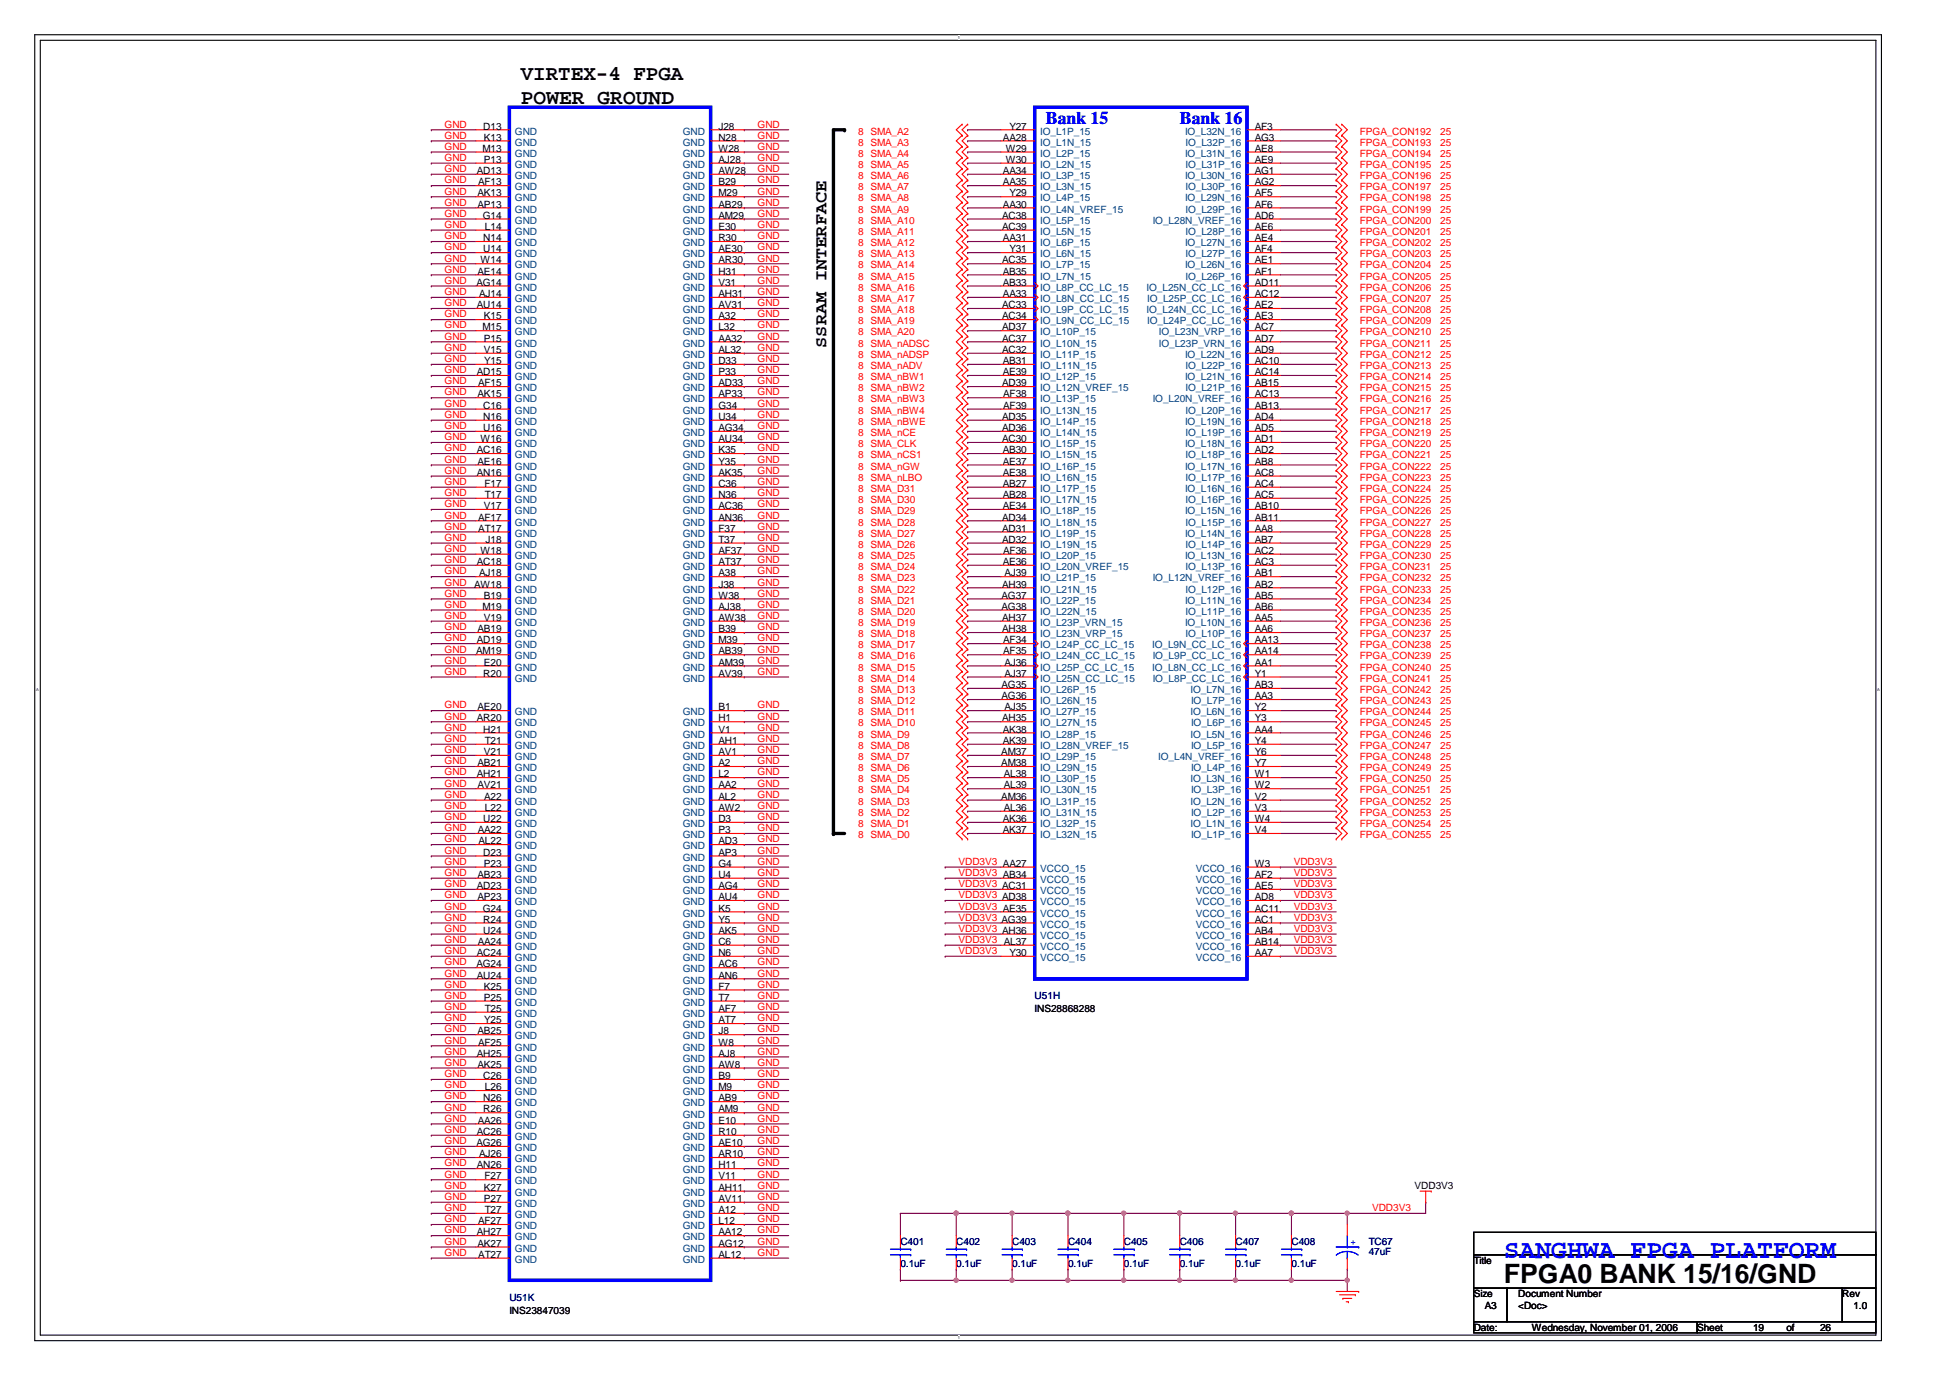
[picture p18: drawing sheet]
<svg xmlns="http://www.w3.org/2000/svg" width="297mm" height="210mm" viewBox="0 0 297 210" stroke-linecap="round" stroke-linejoin="round" font-family="sans-serif">
<defs><g id="words">
<text font-size="4.1" x="229.1" y="195.4">FPGA0 BANK 15/16/GND</text>
<text font-size="4" fill="#00f" x="229.1" y="191.6">SANGHWA FPGA PLATFORM</text>
<g font-size="3.2">
<text x="79.3" y="12.2">VIRTEX-4 FPGA</text>
<text x="79.3" y="15.8">POWER GROUND</text>
</g>
<g font-size="2.7" fill="#00f">
<text x="159.3" y="18.8">Bank 15</text>
<text x="179.7" y="18.8">Bank 16</text>
</g>
<text font-size="2.7" x="125.9" y="53" transform="rotate(-90 125.9 53)">SSRAM INTERFACE</text>
<g font-size="1.5" fill="#f00">
<text x="67.7" y="19.4">GND</text>
<text x="67.7" y="21.1">GND</text>
<text x="67.7" y="22.8">GND</text>
<text x="115.4" y="21.1">GND</text>
<text x="115.4" y="19.4">GND</text>
<text x="115.4" y="22.8">GND</text>
<text x="130.7" y="20.5">8 SMA_A2</text>
<text x="130.7" y="22.2">8 SMA_A3</text>
<text x="130.7" y="23.9">8 SMA_A4</text>
<text x="207.1" y="23.9">FPGA_CON194</text>
<text x="207.1" y="20.5">FPGA_CON192</text>
<text x="207.1" y="22.2">FPGA_CON193</text>
<text x="219.4" y="23.9">25</text>
<text x="219.4" y="20.5">25</text>
<text x="219.4" y="22.2">25</text>
<text x="67.7" y="24.5">GND</text>
<text x="67.7" y="27.9">GND</text>
<text x="67.7" y="26.2">GND</text>
<text x="67.7" y="29.6">GND</text>
<text x="115.4" y="27.9">GND</text>
<text x="115.4" y="26.2">GND</text>
<text x="115.4" y="29.6">GND</text>
<text x="115.4" y="24.5">GND</text>
<text x="130.7" y="25.6">8 SMA_A5</text>
<text x="130.7" y="27.3">8 SMA_A6</text>
<text x="130.7" y="29">8 SMA_A7</text>
<text x="207.1" y="25.6">FPGA_CON195</text>
<text x="207.1" y="27.3">FPGA_CON196</text>
<text x="207.1" y="29">FPGA_CON197</text>
<text x="219.4" y="25.6">25</text>
<text x="219.4" y="27.3">25</text>
<text x="219.4" y="29">25</text>
<text x="67.7" y="31.3">GND</text>
<text x="67.7" y="34.7">GND</text>
<text x="67.7" y="33">GND</text>
<text x="115.4" y="31.3">GND</text>
<text x="115.4" y="34.7">GND</text>
<text x="115.4" y="33">GND</text>
<text x="130.7" y="30.7">8 SMA_A8</text>
<text x="130.7" y="32.4">8 SMA_A9</text>
<text x="130.7" y="34.1">8 SMA_A10</text>
<text x="130.7" y="35.8">8 SMA_A11</text>
<text x="207.1" y="32.4">FPGA_CON199</text>
<text x="207.1" y="34.1">FPGA_CON200</text>
<text x="207.1" y="35.8">FPGA_CON201</text>
<text x="207.1" y="30.7">FPGA_CON198</text>
<text x="219.4" y="32.4">25</text>
<text x="219.4" y="34.1">25</text>
<text x="219.4" y="35.8">25</text>
<text x="219.4" y="30.7">25</text>
<text x="67.7" y="38.1">GND</text>
<text x="67.7" y="36.4">GND</text>
<text x="67.7" y="41.5">GND</text>
<text x="67.7" y="39.8">GND</text>
<text x="115.4" y="41.5">GND</text>
<text x="115.4" y="39.8">GND</text>
<text x="115.4" y="38.1">GND</text>
<text x="115.4" y="36.4">GND</text>
<text x="130.7" y="37.5">8 SMA_A12</text>
<text x="130.7" y="39.2">8 SMA_A13</text>
<text x="130.7" y="40.9">8 SMA_A14</text>
<text x="207.1" y="40.9">FPGA_CON204</text>
<text x="207.1" y="37.5">FPGA_CON202</text>
<text x="207.1" y="39.2">FPGA_CON203</text>
<text x="219.4" y="40.9">25</text>
<text x="219.4" y="37.5">25</text>
<text x="219.4" y="39.2">25</text>
<text x="67.7" y="45">GND</text>
<text x="67.7" y="43.2">GND</text>
<text x="67.7" y="46.7">GND</text>
<text x="115.4" y="45">GND</text>
<text x="115.4" y="43.2">GND</text>
<text x="115.4" y="46.7">GND</text>
<text x="130.7" y="42.6">8 SMA_A15</text>
<text x="130.7" y="44.3">8 SMA_A16</text>
<text x="130.7" y="46">8 SMA_A17</text>
<text x="130.7" y="47.7">8 SMA_A18</text>
<text x="207.1" y="42.6">FPGA_CON205</text>
<text x="207.1" y="44.3">FPGA_CON206</text>
<text x="207.1" y="46">FPGA_CON207</text>
<text x="207.1" y="47.7">FPGA_CON208</text>
<text x="219.4" y="42.6">25</text>
<text x="219.4" y="44.3">25</text>
<text x="219.4" y="46">25</text>
<text x="219.4" y="47.7">25</text>
<text x="67.7" y="53.5">GND</text>
<text x="67.7" y="48.3">GND</text>
<text x="67.7" y="51.7">GND</text>
<text x="67.7" y="50">GND</text>
<text x="115.4" y="53.5">GND</text>
<text x="115.4" y="48.3">GND</text>
<text x="115.4" y="51.7">GND</text>
<text x="115.4" y="50">GND</text>
<text x="130.7" y="49.4">8 SMA_A19</text>
<text x="130.7" y="51.1">8 SMA_A20</text>
<text x="130.7" y="52.8">8 SMA_nADSC</text>
<text x="207.1" y="49.4">FPGA_CON209</text>
<text x="207.1" y="51.1">FPGA_CON210</text>
<text x="207.1" y="52.8">FPGA_CON211</text>
<text x="219.4" y="49.4">25</text>
<text x="219.4" y="51.1">25</text>
<text x="219.4" y="52.8">25</text>
<text x="67.7" y="55.2">GND</text>
<text x="67.7" y="58.5">GND</text>
<text x="67.7" y="56.9">GND</text>
<text x="115.4" y="55.2">GND</text>
<text x="115.4" y="58.5">GND</text>
<text x="115.4" y="56.9">GND</text>
<text x="130.7" y="56.2">8 SMA_nADV</text>
<text x="130.7" y="57.9">8 SMA_nBW1</text>
<text x="130.7" y="59.6">8 SMA_nBW2</text>
<text x="130.7" y="54.5">8 SMA_nADSP</text>
<text x="207.1" y="57.9">FPGA_CON214</text>
<text x="207.1" y="59.6">FPGA_CON215</text>
<text x="207.1" y="54.5">FPGA_CON212</text>
<text x="207.1" y="56.2">FPGA_CON213</text>
<text x="219.4" y="57.9">25</text>
<text x="219.4" y="59.6">25</text>
<text x="219.4" y="54.5">25</text>
<text x="219.4" y="56.2">25</text>
<text x="67.7" y="62">GND</text>
<text x="67.7" y="60.2">GND</text>
<text x="67.7" y="65.4">GND</text>
<text x="67.7" y="63.7">GND</text>
<text x="115.4" y="62">GND</text>
<text x="115.4" y="60.2">GND</text>
<text x="115.4" y="65.4">GND</text>
<text x="115.4" y="63.7">GND</text>
<text x="130.7" y="61.3">8 SMA_nBW3</text>
<text x="130.7" y="63">8 SMA_nBW4</text>
<text x="130.7" y="64.7">8 SMA_nBWE</text>
<text x="207.1" y="61.3">FPGA_CON216</text>
<text x="207.1" y="63">FPGA_CON217</text>
<text x="207.1" y="64.7">FPGA_CON218</text>
<text x="219.4" y="61.3">25</text>
<text x="219.4" y="63">25</text>
<text x="219.4" y="64.7">25</text>
<text x="67.7" y="68.7">GND</text>
<text x="67.7" y="67.1">GND</text>
<text x="67.7" y="70.5">GND</text>
<text x="115.4" y="68.7">GND</text>
<text x="115.4" y="67.1">GND</text>
<text x="115.4" y="70.5">GND</text>
<text x="130.7" y="66.4">8 SMA_nCE</text>
<text x="130.7" y="68.1">8 SMA_CLK</text>
<text x="130.7" y="69.8">8 SMA_nCS1</text>
<text x="130.7" y="71.5">8 SMA_nGW</text>
<text x="207.1" y="66.4">FPGA_CON219</text>
<text x="207.1" y="68.1">FPGA_CON220</text>
<text x="207.1" y="69.8">FPGA_CON221</text>
<text x="207.1" y="71.5">FPGA_CON222</text>
<text x="219.4" y="66.4">25</text>
<text x="219.4" y="68.1">25</text>
<text x="219.4" y="69.8">25</text>
<text x="219.4" y="71.5">25</text>
<text x="67.7" y="72.2">GND</text>
<text x="67.7" y="75.6">GND</text>
<text x="67.7" y="73.9">GND</text>
<text x="67.7" y="77.3">GND</text>
<text x="115.4" y="72.2">GND</text>
<text x="115.4" y="75.6">GND</text>
<text x="115.4" y="73.9">GND</text>
<text x="115.4" y="77.3">GND</text>
<text x="130.7" y="73.2">8 SMA_nLBO</text>
<text x="130.7" y="76.6">8 SMA_D30</text>
<text x="130.7" y="74.9">8 SMA_D31</text>
<text x="207.1" y="74.9">FPGA_CON224</text>
<text x="207.1" y="76.6">FPGA_CON225</text>
<text x="207.1" y="73.2">FPGA_CON223</text>
<text x="219.4" y="74.9">25</text>
<text x="219.4" y="76.6">25</text>
<text x="219.4" y="73.2">25</text>
<text x="67.7" y="82.4">GND</text>
<text x="67.7" y="80.7">GND</text>
<text x="67.7" y="79">GND</text>
<text x="115.4" y="82.4">GND</text>
<text x="115.4" y="80.7">GND</text>
<text x="115.4" y="79">GND</text>
<text x="130.7" y="83.4">8 SMA_D26</text>
<text x="130.7" y="81.7">8 SMA_D27</text>
<text x="130.7" y="80.1">8 SMA_D28</text>
<text x="130.7" y="78.3">8 SMA_D29</text>
<text x="207.1" y="83.4">FPGA_CON229</text>
<text x="207.1" y="78.3">FPGA_CON226</text>
<text x="207.1" y="80.1">FPGA_CON227</text>
<text x="207.1" y="81.7">FPGA_CON228</text>
<text x="219.4" y="83.4">25</text>
<text x="219.4" y="78.3">25</text>
<text x="219.4" y="80.1">25</text>
<text x="219.4" y="81.7">25</text>
<text x="67.7" y="85.8">GND</text>
<text x="67.7" y="84.1">GND</text>
<text x="67.7" y="89.2">GND</text>
<text x="67.7" y="87.5">GND</text>
<text x="115.4" y="85.8">GND</text>
<text x="115.4" y="84.1">GND</text>
<text x="115.4" y="89.2">GND</text>
<text x="115.4" y="87.5">GND</text>
<text x="130.7" y="88.6">8 SMA_D23</text>
<text x="130.7" y="86.8">8 SMA_D24</text>
<text x="130.7" y="85.1">8 SMA_D25</text>
<text x="207.1" y="85.1">FPGA_CON230</text>
<text x="207.1" y="86.8">FPGA_CON231</text>
<text x="207.1" y="88.6">FPGA_CON232</text>
<text x="219.4" y="85.1">25</text>
<text x="219.4" y="86.8">25</text>
<text x="219.4" y="88.6">25</text>
<text x="67.7" y="94.3">GND</text>
<text x="67.7" y="92.6">GND</text>
<text x="67.7" y="90.9">GND</text>
<text x="115.4" y="94.3">GND</text>
<text x="115.4" y="92.6">GND</text>
<text x="115.4" y="90.9">GND</text>
<text x="130.7" y="95.3">8 SMA_D19</text>
<text x="130.7" y="93.6">8 SMA_D20</text>
<text x="130.7" y="91.9">8 SMA_D21</text>
<text x="130.7" y="90.3">8 SMA_D22</text>
<text x="207.1" y="90.3">FPGA_CON233</text>
<text x="207.1" y="91.9">FPGA_CON234</text>
<text x="207.1" y="93.6">FPGA_CON235</text>
<text x="207.1" y="95.3">FPGA_CON236</text>
<text x="219.4" y="90.3">25</text>
<text x="219.4" y="91.9">25</text>
<text x="219.4" y="93.6">25</text>
<text x="219.4" y="95.3">25</text>
<text x="67.7" y="96">GND</text>
<text x="67.7" y="99.4">GND</text>
<text x="67.7" y="97.7">GND</text>
<text x="67.7" y="101.1">GND</text>
<text x="115.4" y="101.1">GND</text>
<text x="115.4" y="96">GND</text>
<text x="115.4" y="99.4">GND</text>
<text x="115.4" y="97.7">GND</text>
<text x="130.7" y="100.5">8 SMA_D16</text>
<text x="130.7" y="98.8">8 SMA_D17</text>
<text x="130.7" y="97.1">8 SMA_D18</text>
<text x="207.1" y="98.8">FPGA_CON238</text>
<text x="207.1" y="100.5">FPGA_CON239</text>
<text x="207.1" y="97.1">FPGA_CON237</text>
<text x="219.4" y="98.8">25</text>
<text x="219.4" y="100.5">25</text>
<text x="219.4" y="97.1">25</text>
<text x="67.7" y="102.8">GND</text>
<text x="67.7" y="107.9">GND</text>
<text x="115.4" y="107.9">GND</text>
<text x="115.4" y="102.8">GND</text>
<text x="130.7" y="107.3">8 SMA_D12</text>
<text x="130.7" y="105.6">8 SMA_D13</text>
<text x="130.7" y="103.8">8 SMA_D14</text>
<text x="130.7" y="102.2">8 SMA_D15</text>
<text x="207.1" y="107.3">FPGA_CON243</text>
<text x="207.1" y="102.2">FPGA_CON240</text>
<text x="207.1" y="103.8">FPGA_CON241</text>
<text x="207.1" y="105.6">FPGA_CON242</text>
<text x="219.4" y="107.3">25</text>
<text x="219.4" y="102.2">25</text>
<text x="219.4" y="103.8">25</text>
<text x="219.4" y="105.6">25</text>
<text x="67.7" y="109.6">GND</text>
<text x="67.7" y="113">GND</text>
<text x="67.7" y="111.3">GND</text>
<text x="115.4" y="109.6">GND</text>
<text x="115.4" y="113">GND</text>
<text x="115.4" y="111.3">GND</text>
<text x="130.7" y="112.4">8 SMA_D9</text>
<text x="130.7" y="110.7">8 SMA_D10</text>
<text x="130.7" y="109">8 SMA_D11</text>
<text x="207.1" y="109">FPGA_CON244</text>
<text x="207.1" y="110.7">FPGA_CON245</text>
<text x="207.1" y="112.4">FPGA_CON246</text>
<text x="219.4" y="109">25</text>
<text x="219.4" y="110.7">25</text>
<text x="219.4" y="112.4">25</text>
<text x="67.7" y="116.4">GND</text>
<text x="67.7" y="114.7">GND</text>
<text x="67.7" y="119.8">GND</text>
<text x="67.7" y="118.1">GND</text>
<text x="115.4" y="116.4">GND</text>
<text x="115.4" y="114.7">GND</text>
<text x="115.4" y="119.8">GND</text>
<text x="115.4" y="118.1">GND</text>
<text x="130.7" y="119.2">8 SMA_D5</text>
<text x="130.7" y="117.5">8 SMA_D6</text>
<text x="130.7" y="115.8">8 SMA_D7</text>
<text x="130.7" y="114.1">8 SMA_D8</text>
<text x="207.1" y="115.8">FPGA_CON248</text>
<text x="207.1" y="117.5">FPGA_CON249</text>
<text x="207.1" y="119.2">FPGA_CON250</text>
<text x="207.1" y="114.1">FPGA_CON247</text>
<text x="219.4" y="115.8">25</text>
<text x="219.4" y="117.5">25</text>
<text x="219.4" y="119.2">25</text>
<text x="219.4" y="114.1">25</text>
<text x="67.7" y="123.2">GND</text>
<text x="67.7" y="121.5">GND</text>
<text x="67.7" y="124.9">GND</text>
<text x="115.4" y="123.2">GND</text>
<text x="115.4" y="121.5">GND</text>
<text x="115.4" y="124.9">GND</text>
<text x="130.7" y="126">8 SMA_D1</text>
<text x="130.7" y="124.3">8 SMA_D2</text>
<text x="130.7" y="122.6">8 SMA_D3</text>
<text x="130.7" y="120.9">8 SMA_D4</text>
<text x="207.1" y="122.6">FPGA_CON252</text>
<text x="207.1" y="124.3">FPGA_CON253</text>
<text x="207.1" y="126">FPGA_CON254</text>
<text x="207.1" y="120.9">FPGA_CON251</text>
<text x="219.4" y="122.6">25</text>
<text x="219.4" y="124.3">25</text>
<text x="219.4" y="126">25</text>
<text x="219.4" y="120.9">25</text>
<text x="67.7" y="130">GND</text>
<text x="67.7" y="128.3">GND</text>
<text x="67.7" y="131.7">GND</text>
<text x="67.7" y="126.6">GND</text>
<text x="115.4" y="130">GND</text>
<text x="115.4" y="128.3">GND</text>
<text x="115.4" y="131.7">GND</text>
<text x="115.4" y="126.6">GND</text>
<text x="130.7" y="127.7">8 SMA_D0</text>
<text x="146" y="131.7">VDD3V3 AA27</text>
<text x="197.1" y="131.7">VDD3V3</text>
<text x="207.1" y="127.7">FPGA_CON255</text>
<text x="219.4" y="127.7">25</text>
<text x="67.7" y="133.4">GND</text>
<text x="67.7" y="136.8">GND</text>
<text x="67.7" y="135.1">GND</text>
<text x="115.4" y="133.4">GND</text>
<text x="115.4" y="136.8">GND</text>
<text x="115.4" y="135.1">GND</text>
<text x="146" y="133.4">VDD3V3 AB34</text>
<text x="146" y="136.8">VDD3V3 AD38</text>
<text x="146" y="135.1">VDD3V3 AC31</text>
<text x="197.1" y="133.4">VDD3V3</text>
<text x="197.1" y="136.8">VDD3V3</text>
<text x="197.1" y="135.1">VDD3V3</text>
<text x="67.7" y="143.6">GND</text>
<text x="67.7" y="141.9">GND</text>
<text x="67.7" y="140.3">GND</text>
<text x="67.7" y="138.6">GND</text>
<text x="115.4" y="143.6">GND</text>
<text x="115.4" y="141.9">GND</text>
<text x="115.4" y="140.3">GND</text>
<text x="115.4" y="138.6">GND</text>
<text x="146" y="140.3">VDD3V3 AG39</text>
<text x="146" y="143.6">VDD3V3 AL37</text>
<text x="146" y="141.9">VDD3V3 AH36</text>
<text x="146" y="138.6">VDD3V3 AE35</text>
<text x="197.1" y="140.3">VDD3V3</text>
<text x="197.1" y="143.6">VDD3V3</text>
<text x="197.1" y="141.9">VDD3V3</text>
<text x="197.1" y="138.6">VDD3V3</text>
<text x="67.7" y="147.1">GND</text>
<text x="67.7" y="145.3">GND</text>
<text x="67.7" y="148.8">GND</text>
<text x="115.4" y="147.1">GND</text>
<text x="115.4" y="145.3">GND</text>
<text x="115.4" y="148.8">GND</text>
<text x="146" y="145.3">VDD3V3</text>
<text x="197.1" y="145.3">VDD3V3</text>
<text x="67.7" y="155.6">GND</text>
<text x="67.7" y="150.5">GND</text>
<text x="67.7" y="153.8">GND</text>
<text x="67.7" y="152.1">GND</text>
<text x="115.4" y="155.6">GND</text>
<text x="115.4" y="150.5">GND</text>
<text x="115.4" y="153.8">GND</text>
<text x="115.4" y="152.1">GND</text>
<text x="67.7" y="157.3">GND</text>
<text x="67.7" y="160.7">GND</text>
<text x="67.7" y="159">GND</text>
<text x="115.4" y="157.3">GND</text>
<text x="115.4" y="160.7">GND</text>
<text x="115.4" y="159">GND</text>
<text x="67.7" y="164.1">GND</text>
<text x="67.7" y="162.3">GND</text>
<text x="67.7" y="167.5">GND</text>
<text x="67.7" y="165.8">GND</text>
<text x="115.4" y="164.1">GND</text>
<text x="115.4" y="162.3">GND</text>
<text x="115.4" y="167.5">GND</text>
<text x="115.4" y="165.8">GND</text>
<text x="67.7" y="170.9">GND</text>
<text x="67.7" y="169.2">GND</text>
<text x="67.7" y="172.6">GND</text>
<text x="115.4" y="170.9">GND</text>
<text x="115.4" y="169.2">GND</text>
<text x="115.4" y="172.6">GND</text>
<text x="67.7" y="174.3">GND</text>
<text x="67.7" y="177.7">GND</text>
<text x="67.7" y="176">GND</text>
<text x="67.7" y="179.4">GND</text>
<text x="115.4" y="174.3">GND</text>
<text x="115.4" y="177.7">GND</text>
<text x="115.4" y="176">GND</text>
<text x="115.4" y="179.4">GND</text>
<text x="67.7" y="184.5">GND</text>
<text x="67.7" y="182.8">GND</text>
<text x="67.7" y="181.1">GND</text>
<text x="115.4" y="184.5">GND</text>
<text x="115.4" y="182.8">GND</text>
<text x="115.4" y="181.1">GND</text>
<text x="209" y="184.5">VDD3V3</text>
<text x="67.7" y="191.3">GND</text>
<text x="67.7" y="189.6">GND</text>
<text x="67.7" y="187.9">GND</text>
<text x="67.7" y="186.2">GND</text>
<text x="115.4" y="191.3">GND</text>
<text x="115.4" y="189.6">GND</text>
<text x="115.4" y="187.9">GND</text>
<text x="115.4" y="186.2">GND</text>
</g>
<g font-size="1.5">
<text x="73.5" y="23.1">M13</text>
<text x="73.6" y="19.7">D13</text>
<text x="73.7" y="21.4">K13</text>
<text x="109.4" y="19.7">J28</text>
<text x="109.4" y="21.4">N28</text>
<text x="109.4" y="23.1">W28</text>
<text x="152.8" y="21.4">AA28</text>
<text x="153.2" y="23.1">W29</text>
<text x="153.8" y="19.7">Y27</text>
<text x="191.1" y="23.1">AE8</text>
<text x="191.1" y="21.4">AG3</text>
<text x="191.1" y="19.7">AF3</text>
<text x="72.6" y="26.5">AD13</text>
<text x="72.7" y="29.9">AK13</text>
<text x="72.8" y="28.2">AF13</text>
<text x="73.7" y="24.8">P13</text>
<text x="109.4" y="24.8">AJ28</text>
<text x="109.4" y="26.5">AW28</text>
<text x="109.4" y="28.2">B29</text>
<text x="109.4" y="29.9">M29</text>
<text x="152.8" y="26.5">AA34</text>
<text x="152.8" y="28.2">AA35</text>
<text x="153.2" y="24.8">W30</text>
<text x="153.8" y="29.9">Y29</text>
<text x="191.1" y="29.9">AF5</text>
<text x="191.1" y="28.2">AG2</text>
<text x="191.1" y="26.5">AG1</text>
<text x="191.1" y="24.8">AE9</text>
<text x="72.7" y="31.6">AP13</text>
<text x="73.5" y="33.3">G14</text>
<text x="73.9" y="35">L14</text>
<text x="109.4" y="31.6">AB29</text>
<text x="109.4" y="33.3">AM29</text>
<text x="109.4" y="35">E30</text>
<text x="152.7" y="33.3">AC38</text>
<text x="152.7" y="35">AC39</text>
<text x="152.8" y="31.6">AA30</text>
<text x="191.1" y="35">AE6</text>
<text x="191.1" y="33.3">AD6</text>
<text x="191.1" y="31.6">AF6</text>
<text x="72.7" y="41.8">AE14</text>
<text x="73.2" y="40.1">W14</text>
<text x="73.6" y="36.7">N14</text>
<text x="73.6" y="38.4">U14</text>
<text x="109.4" y="36.7">R30</text>
<text x="109.4" y="38.4">AE30</text>
<text x="109.4" y="40.1">AR30</text>
<text x="109.4" y="41.8">H31</text>
<text x="152.7" y="40.1">AC35</text>
<text x="152.7" y="41.8">AB35</text>
<text x="152.8" y="36.7">AA31</text>
<text x="153.8" y="38.4">Y31</text>
<text x="191.1" y="41.8">AF1</text>
<text x="191.1" y="40.1">AE1</text>
<text x="191.1" y="38.4">AF4</text>
<text x="191.1" y="36.7">AE4</text>
<text x="72.6" y="43.5">AG14</text>
<text x="72.6" y="46.9">AU14</text>
<text x="73" y="45.3">AJ14</text>
<text x="109.4" y="43.5">V31</text>
<text x="109.4" y="45.3">AH31</text>
<text x="109.4" y="46.9">AV31</text>
<text x="152.7" y="46.9">AC33</text>
<text x="152.7" y="43.5">AB33</text>
<text x="152.8" y="45.3">AA33</text>
<text x="191.1" y="46.9">AE2</text>
<text x="191.1" y="45.3">AC12</text>
<text x="191.1" y="43.5">AD11</text>
<text x="73.5" y="50.3">M15</text>
<text x="73.7" y="48.6">K15</text>
<text x="73.7" y="52">P15</text>
<text x="73.7" y="53.8">V15</text>
<text x="109.4" y="48.6">A32</text>
<text x="109.4" y="50.3">L32</text>
<text x="109.4" y="52">AA32</text>
<text x="109.4" y="53.8">AL32</text>
<text x="152.7" y="48.6">AC34</text>
<text x="152.7" y="50.3">AD37</text>
<text x="152.7" y="52">AC37</text>
<text x="152.7" y="53.8">AC32</text>
<text x="191.1" y="53.8">AD9</text>
<text x="191.1" y="52">AD7</text>
<text x="191.1" y="50.3">AC7</text>
<text x="191.1" y="48.6">AE3</text>
<text x="72.6" y="57.2">AD15</text>
<text x="72.8" y="58.8">AF15</text>
<text x="73.7" y="55.5">Y15</text>
<text x="109.4" y="55.5">D33</text>
<text x="109.4" y="57.2">P33</text>
<text x="109.4" y="58.8">AD33</text>
<text x="152.7" y="58.8">AD39</text>
<text x="152.7" y="55.5">AB31</text>
<text x="152.7" y="57.2">AE39</text>
<text x="191.1" y="58.8">AB15</text>
<text x="191.1" y="57.2">AC14</text>
<text x="191.1" y="55.5">AC10</text>
<text x="72.7" y="60.5">AK15</text>
<text x="73.6" y="62.3">C16</text>
<text x="73.6" y="64">N16</text>
<text x="73.6" y="65.7">U16</text>
<text x="109.4" y="60.5">AP33</text>
<text x="109.4" y="62.3">G34</text>
<text x="109.4" y="64">U34</text>
<text x="109.4" y="65.7">AG34</text>
<text x="152.7" y="64">AD35</text>
<text x="152.7" y="65.7">AD36</text>
<text x="152.8" y="60.5">AF38</text>
<text x="152.8" y="62.3">AF39</text>
<text x="191.1" y="65.7">AD5</text>
<text x="191.1" y="64">AD4</text>
<text x="191.1" y="62.3">AB13</text>
<text x="191.1" y="60.5">AC13</text>
<text x="72.6" y="69">AC16</text>
<text x="72.7" y="70.8">AE16</text>
<text x="73.2" y="67.4">W16</text>
<text x="109.4" y="67.4">AU34</text>
<text x="109.4" y="69">K35</text>
<text x="109.4" y="70.8">Y35</text>
<text x="152.7" y="67.4">AC30</text>
<text x="152.7" y="69">AB30</text>
<text x="152.7" y="70.8">AE37</text>
<text x="191.1" y="70.8">AB8</text>
<text x="191.1" y="69">AD2</text>
<text x="191.1" y="67.4">AD1</text>
<text x="72.6" y="72.5">AN16</text>
<text x="73.7" y="77.6">V17</text>
<text x="73.8" y="74.2">F17</text>
<text x="73.8" y="75.9">T17</text>
<text x="109.4" y="72.5">AK35</text>
<text x="109.4" y="74.2">C36</text>
<text x="109.4" y="75.9">N36</text>
<text x="109.4" y="77.6">AC36</text>
<text x="152.7" y="74.2">AB27</text>
<text x="152.7" y="75.9">AB28</text>
<text x="152.7" y="77.6">AE34</text>
<text x="152.7" y="72.5">AE38</text>
<text x="191.1" y="72.5">AC8</text>
<text x="191.1" y="77.6">AB10</text>
<text x="191.1" y="75.9">AC5</text>
<text x="191.1" y="74.2">AC4</text>
<text x="72.8" y="79.3">AF17</text>
<text x="72.9" y="81">AT17</text>
<text x="74" y="82.7">J18</text>
<text x="109.4" y="79.3">AN36</text>
<text x="109.4" y="81">F37</text>
<text x="109.4" y="82.7">T37</text>
<text x="152.7" y="79.3">AD34</text>
<text x="152.7" y="81">AD31</text>
<text x="152.7" y="82.7">AD32</text>
<text x="191.1" y="82.7">AB7</text>
<text x="191.1" y="81">AA8</text>
<text x="191.1" y="79.3">AB11</text>
<text x="72.2" y="89.5">AW18</text>
<text x="72.6" y="86.1">AC18</text>
<text x="73" y="87.8">AJ18</text>
<text x="73.2" y="84.4">W18</text>
<text x="109.4" y="84.4">AF37</text>
<text x="109.4" y="86.1">AT37</text>
<text x="109.4" y="87.8">A38</text>
<text x="109.4" y="89.5">J38</text>
<text x="152.7" y="89.5">AH39</text>
<text x="152.7" y="86.1">AE36</text>
<text x="152.8" y="84.4">AF36</text>
<text x="153" y="87.8">AJ39</text>
<text x="191.1" y="89.5">AB2</text>
<text x="191.1" y="87.8">AB1</text>
<text x="191.1" y="86.1">AC3</text>
<text x="191.1" y="84.4">AC2</text>
<text x="73.5" y="92.9">M19</text>
<text x="73.7" y="91.2">B19</text>
<text x="73.7" y="94.6">V19</text>
<text x="109.4" y="91.2">W38</text>
<text x="109.4" y="92.9">AJ38</text>
<text x="109.4" y="94.6">AW38</text>
<text x="152.6" y="91.2">AG37</text>
<text x="152.6" y="92.9">AG38</text>
<text x="152.7" y="94.6">AH37</text>
<text x="191.1" y="94.6">AA5</text>
<text x="191.1" y="92.9">AB6</text>
<text x="191.1" y="91.2">AB5</text>
<text x="72.5" y="99.7">AM19</text>
<text x="72.6" y="98">AD19</text>
<text x="72.7" y="96.3">AB19</text>
<text x="73.7" y="101.4">E20</text>
<text x="109.4" y="96.3">B39</text>
<text x="109.4" y="98">M39</text>
<text x="109.4" y="99.7">AB39</text>
<text x="109.4" y="101.4">AM39</text>
<text x="152.7" y="96.3">AH38</text>
<text x="152.8" y="98">AF34</text>
<text x="152.8" y="99.7">AF35</text>
<text x="153" y="101.4">AJ36</text>
<text x="191.1" y="101.4">AA1</text>
<text x="191.1" y="99.7">AA14</text>
<text x="191.1" y="98">AA13</text>
<text x="191.1" y="96.3">AA6</text>
<text x="73.6" y="103.1">R20</text>
<text x="109.4" y="103.1">AV39</text>
<text x="152.6" y="104.8">AG35</text>
<text x="152.6" y="106.5">AG36</text>
<text x="153" y="103.1">AJ37</text>
<text x="191.1" y="106.5">AA3</text>
<text x="191.1" y="104.8">AB3</text>
<text x="191.1" y="103.1">Y1</text>
<text x="72.6" y="109.9">AR20</text>
<text x="72.7" y="108.2">AE20</text>
<text x="73.6" y="111.6">H21</text>
<text x="73.8" y="113.3">T21</text>
<text x="109.4" y="108.2">B1</text>
<text x="109.4" y="109.9">H1</text>
<text x="109.4" y="111.6">V1</text>
<text x="109.4" y="113.3">AH1</text>
<text x="152.7" y="109.9">AH35</text>
<text x="152.7" y="111.6">AK38</text>
<text x="152.7" y="113.3">AK39</text>
<text x="153" y="108.2">AJ35</text>
<text x="191.1" y="113.3">Y4</text>
<text x="191.1" y="111.6">AA4</text>
<text x="191.1" y="109.9">Y3</text>
<text x="191.1" y="108.2">Y2</text>
<text x="72.6" y="118.4">AH21</text>
<text x="72.7" y="116.7">AB21</text>
<text x="73.7" y="115">V21</text>
<text x="109.4" y="115">AV1</text>
<text x="109.4" y="116.7">A2</text>
<text x="109.4" y="118.4">L2</text>
<text x="152.5" y="115">AM37</text>
<text x="152.5" y="116.7">AM38</text>
<text x="152.9" y="118.4">AL38</text>
<text x="191.1" y="118.4">W1</text>
<text x="191.1" y="116.7">Y7</text>
<text x="191.1" y="115">Y6</text>
<text x="72.7" y="120.1">AV21</text>
<text x="73.6" y="125.2">U22</text>
<text x="73.7" y="121.8">A22</text>
<text x="73.9" y="123.5">L22</text>
<text x="109.4" y="120.1">AA2</text>
<text x="109.4" y="121.8">AL2</text>
<text x="109.4" y="123.5">AW2</text>
<text x="109.4" y="125.2">D3</text>
<text x="152.5" y="121.8">AM36</text>
<text x="152.7" y="125.2">AK36</text>
<text x="152.9" y="120.1">AL39</text>
<text x="152.9" y="123.5">AL36</text>
<text x="191.1" y="125.2">W4</text>
<text x="191.1" y="123.5">V3</text>
<text x="191.1" y="121.8">V2</text>
<text x="191.1" y="120.1">W2</text>
<text x="72.8" y="126.9">AA22</text>
<text x="72.9" y="128.6">AL22</text>
<text x="73.6" y="130.3">D23</text>
<text x="109.4" y="126.9">P3</text>
<text x="109.4" y="128.6">AD3</text>
<text x="109.4" y="130.3">AP3</text>
<text x="152.7" y="126.9">AK37</text>
<text x="191.1" y="126.9">V4</text>
<text x="72.6" y="135.4">AD23</text>
<text x="72.7" y="133.7">AB23</text>
<text x="72.7" y="137.1">AP23</text>
<text x="73.7" y="132">P23</text>
<text x="109.4" y="132">G4</text>
<text x="109.4" y="133.7">U4</text>
<text x="109.4" y="135.4">AG4</text>
<text x="109.4" y="137.1">AU4</text>
<text x="191.1" y="137.1">AD8</text>
<text x="191.1" y="135.4">AE5</text>
<text x="191.1" y="133.7">AF2</text>
<text x="191.1" y="132">W3</text>
<text x="72.8" y="143.9">AA24</text>
<text x="73.5" y="138.9">G24</text>
<text x="73.6" y="140.5">R24</text>
<text x="73.6" y="142.2">U24</text>
<text x="109.4" y="138.9">K5</text>
<text x="109.4" y="140.5">Y5</text>
<text x="109.4" y="142.2">AK5</text>
<text x="109.4" y="143.9">C6</text>
<text x="191.1" y="143.9">AB14</text>
<text x="191.1" y="142.2">AB4</text>
<text x="191.1" y="140.5">AC1</text>
<text x="191.1" y="138.9">AC11</text>
<text x="72.6" y="147.4">AG24</text>
<text x="72.6" y="145.6">AC24</text>
<text x="72.6" y="149.1">AU24</text>
<text x="109.4" y="145.6">N6</text>
<text x="109.4" y="147.4">AC6</text>
<text x="109.4" y="149.1">AN6</text>
<text x="153.8" y="145.6">Y30</text>
<text x="191.1" y="145.6">AA7</text>
<text x="73.7" y="150.7">K25</text>
<text x="73.7" y="152.4">P25</text>
<text x="73.7" y="155.9">Y25</text>
<text x="73.8" y="154.1">T25</text>
<text x="109.4" y="150.7">F7</text>
<text x="109.4" y="152.4">T7</text>
<text x="109.4" y="154.1">AF7</text>
<text x="109.4" y="155.9">AT7</text>
<text x="157.6" y="154.2">INS28868288</text>
<text x="72.6" y="161">AH25</text>
<text x="72.7" y="157.6">AB25</text>
<text x="72.8" y="159.3">AF25</text>
<text x="109.4" y="157.6">J8</text>
<text x="109.4" y="159.3">W8</text>
<text x="109.4" y="161">AJ8</text>
<text x="72.7" y="162.6">AK25</text>
<text x="73.6" y="164.4">C26</text>
<text x="73.6" y="167.8">N26</text>
<text x="73.9" y="166.1">L26</text>
<text x="109.4" y="162.6">AW8</text>
<text x="109.4" y="164.4">B9</text>
<text x="109.4" y="166.1">M9</text>
<text x="109.4" y="167.8">AB9</text>
<text x="72.6" y="172.9">AC26</text>
<text x="72.8" y="171.2">AA26</text>
<text x="73.6" y="169.5">R26</text>
<text x="109.4" y="169.5">AM9</text>
<text x="109.4" y="171.2">E10</text>
<text x="109.4" y="172.9">R10</text>
<text x="72.6" y="174.6">AG26</text>
<text x="72.6" y="178">AN26</text>
<text x="73" y="176.3">AJ26</text>
<text x="73.8" y="179.7">F27</text>
<text x="109.4" y="174.6">AE10</text>
<text x="109.4" y="176.3">AR10</text>
<text x="109.4" y="178">H11</text>
<text x="109.4" y="179.7">V11</text>
<text x="73.7" y="181.4">K27</text>
<text x="73.7" y="183.1">P27</text>
<text x="73.8" y="184.8">T27</text>
<text x="109.4" y="181.4">AH11</text>
<text x="109.4" y="183.1">AV11</text>
<text x="109.4" y="184.8">A12</text>
<text x="215.5" y="181.1">VDD3V3</text>
<text x="72.6" y="188.2">AH27</text>
<text x="72.7" y="189.9">AK27</text>
<text x="72.8" y="186.5">AF27</text>
<text x="72.9" y="191.6">AT27</text>
<text x="109.4" y="186.5">L12</text>
<text x="109.4" y="188.2">AA12</text>
<text x="109.4" y="189.9">AG12</text>
<text x="109.4" y="191.6">AL12</text>
<text x="224.5" y="192.5">Title</text>
<text x="224.5" y="197.6">Size</text>
<text x="231.3" y="197.6">Document Number</text>
<text x="280.6" y="197.6">Rev</text>
<text x="77.6" y="200.2">INS23847039</text>
<text x="224.5" y="202.7">Date:</text>
<text x="226.2" y="199.3">A3</text>
<text x="231.3" y="199.3">&lt;Doc&gt;</text>
<text x="233.3" y="202.7">Wednesday, November 01, 2006</text>
<text x="258.5" y="202.7">Sheet</text>
<text x="267" y="202.7">19</text>
<text x="272.1" y="202.7">of</text>
<text x="277.2" y="202.7">26</text>
<text x="282.3" y="199.3">1.0</text>
</g>
<g font-size="1.5" fill="#004080">
<text x="78.4" y="20.5">GND</text>
<text x="78.4" y="22.2">GND</text>
<text x="78.4" y="23.9">GND</text>
<text x="104" y="20.5">GND</text>
<text x="104" y="22.2">GND</text>
<text x="104" y="23.9">GND</text>
<text x="158.5" y="20.5">IO_L1P_15</text>
<text x="158.5" y="22.2">IO_L1N_15</text>
<text x="158.5" y="23.9">IO_L2P_15</text>
<text x="180.5" y="23.9">IO_L31N_16</text>
<text x="180.5" y="20.5">IO_L32N_16</text>
<text x="180.6" y="22.2">IO_L32P_16</text>
<text x="78.4" y="25.6">GND</text>
<text x="78.4" y="27.3">GND</text>
<text x="78.4" y="29">GND</text>
<text x="104" y="25.6">GND</text>
<text x="104" y="27.3">GND</text>
<text x="104" y="29">GND</text>
<text x="158.5" y="25.6">IO_L2N_15</text>
<text x="158.5" y="27.3">IO_L3P_15</text>
<text x="158.5" y="29">IO_L3N_15</text>
<text x="180.5" y="27.3">IO_L30N_16</text>
<text x="180.6" y="29">IO_L30P_16</text>
<text x="180.6" y="25.6">IO_L31P_16</text>
<text x="78.4" y="30.7">GND</text>
<text x="78.4" y="32.4">GND</text>
<text x="78.4" y="34.1">GND</text>
<text x="78.4" y="35.8">GND</text>
<text x="104" y="30.7">GND</text>
<text x="104" y="32.4">GND</text>
<text x="104" y="34.1">GND</text>
<text x="104" y="35.8">GND</text>
<text x="158.5" y="30.7">IO_L4P_15</text>
<text x="158.5" y="32.4">IO_L4N_VREF_15</text>
<text x="158.5" y="34.1">IO_L5P_15</text>
<text x="158.5" y="35.8">IO_L5N_15</text>
<text x="175.6" y="34.1">IO_L28N_VREF_16</text>
<text x="180.5" y="30.7">IO_L29N_16</text>
<text x="180.6" y="35.8">IO_L28P_16</text>
<text x="180.6" y="32.4">IO_L29P_16</text>
<text x="78.4" y="37.5">GND</text>
<text x="78.4" y="39.2">GND</text>
<text x="78.4" y="40.9">GND</text>
<text x="104" y="37.5">GND</text>
<text x="104" y="39.2">GND</text>
<text x="104" y="40.9">GND</text>
<text x="158.5" y="37.5">IO_L6P_15</text>
<text x="158.5" y="39.2">IO_L6N_15</text>
<text x="158.5" y="40.9">IO_L7P_15</text>
<text x="180.5" y="40.9">IO_L26N_16</text>
<text x="180.5" y="37.5">IO_L27N_16</text>
<text x="180.6" y="39.2">IO_L27P_16</text>
<text x="78.4" y="42.6">GND</text>
<text x="78.4" y="44.3">GND</text>
<text x="78.4" y="46">GND</text>
<text x="78.4" y="47.7">GND</text>
<text x="104" y="42.6">GND</text>
<text x="104" y="44.3">GND</text>
<text x="104" y="46">GND</text>
<text x="104" y="47.7">GND</text>
<text x="158.5" y="42.6">IO_L7N_15</text>
<text x="158.5" y="44.3">IO_L8P_CC_LC_15</text>
<text x="158.5" y="46">IO_L8N_CC_LC_15</text>
<text x="158.5" y="47.7">IO_L9P_CC_LC_15</text>
<text x="174.7" y="47.7">IO_L24N_CC_LC_16</text>
<text x="174.7" y="44.3">IO_L25N_CC_LC_16</text>
<text x="174.8" y="46">IO_L25P_CC_LC_16</text>
<text x="180.6" y="42.6">IO_L26P_16</text>
<text x="78.4" y="49.4">GND</text>
<text x="78.4" y="51.1">GND</text>
<text x="78.4" y="52.8">GND</text>
<text x="104" y="49.4">GND</text>
<text x="104" y="51.1">GND</text>
<text x="104" y="52.8">GND</text>
<text x="158.5" y="49.4">IO_L9N_CC_LC_15</text>
<text x="158.5" y="51.1">IO_L10P_15</text>
<text x="158.5" y="52.8">IO_L10N_15</text>
<text x="174.8" y="49.4">IO_L24P_CC_LC_16</text>
<text x="176.5" y="52.8">IO_L23P_VRN_16</text>
<text x="176.5" y="51.1">IO_L23N_VRP_16</text>
<text x="78.4" y="54.5">GND</text>
<text x="78.4" y="56.2">GND</text>
<text x="78.4" y="57.9">GND</text>
<text x="78.4" y="59.6">GND</text>
<text x="104" y="54.5">GND</text>
<text x="104" y="56.2">GND</text>
<text x="104" y="57.9">GND</text>
<text x="104" y="59.6">GND</text>
<text x="158.5" y="54.5">IO_L11P_15</text>
<text x="158.5" y="56.2">IO_L11N_15</text>
<text x="158.5" y="57.9">IO_L12P_15</text>
<text x="158.5" y="59.6">IO_L12N_VREF_15</text>
<text x="180.5" y="57.9">IO_L21N_16</text>
<text x="180.5" y="54.5">IO_L22N_16</text>
<text x="180.6" y="59.6">IO_L21P_16</text>
<text x="180.6" y="56.2">IO_L22P_16</text>
<text x="78.4" y="61.3">GND</text>
<text x="78.4" y="63">GND</text>
<text x="78.4" y="64.7">GND</text>
<text x="104" y="61.3">GND</text>
<text x="104" y="63">GND</text>
<text x="104" y="64.7">GND</text>
<text x="158.5" y="61.3">IO_L13P_15</text>
<text x="158.5" y="63">IO_L13N_15</text>
<text x="158.5" y="64.7">IO_L14P_15</text>
<text x="175.6" y="61.3">IO_L20N_VREF_16</text>
<text x="180.5" y="64.7">IO_L19N_16</text>
<text x="180.6" y="63">IO_L20P_16</text>
<text x="78.4" y="66.4">GND</text>
<text x="78.4" y="68.1">GND</text>
<text x="78.4" y="69.8">GND</text>
<text x="78.4" y="71.5">GND</text>
<text x="104" y="66.4">GND</text>
<text x="104" y="68.1">GND</text>
<text x="104" y="69.8">GND</text>
<text x="104" y="71.5">GND</text>
<text x="158.5" y="66.4">IO_L14N_15</text>
<text x="158.5" y="68.1">IO_L15P_15</text>
<text x="158.5" y="69.8">IO_L15N_15</text>
<text x="158.5" y="71.5">IO_L16P_15</text>
<text x="180.5" y="71.5">IO_L17N_16</text>
<text x="180.5" y="68.1">IO_L18N_16</text>
<text x="180.6" y="69.8">IO_L18P_16</text>
<text x="180.6" y="66.4">IO_L19P_16</text>
<text x="78.4" y="73.2">GND</text>
<text x="78.4" y="74.9">GND</text>
<text x="78.4" y="76.6">GND</text>
<text x="104" y="73.2">GND</text>
<text x="104" y="74.9">GND</text>
<text x="104" y="76.6">GND</text>
<text x="158.5" y="74.9">IO_L17P_15</text>
<text x="158.5" y="76.6">IO_L17N_15</text>
<text x="158.5" y="73.2">IO_L16N_15</text>
<text x="180.5" y="74.9">IO_L16N_16</text>
<text x="180.6" y="73.2">IO_L17P_16</text>
<text x="180.6" y="76.6">IO_L16P_16</text>
<text x="78.4" y="78.3">GND</text>
<text x="78.4" y="80.1">GND</text>
<text x="78.4" y="81.7">GND</text>
<text x="78.4" y="83.4">GND</text>
<text x="104" y="78.3">GND</text>
<text x="104" y="80.1">GND</text>
<text x="104" y="81.7">GND</text>
<text x="104" y="83.4">GND</text>
<text x="158.5" y="78.3">IO_L18P_15</text>
<text x="158.5" y="80.1">IO_L18N_15</text>
<text x="158.5" y="81.7">IO_L19P_15</text>
<text x="158.5" y="83.4">IO_L19N_15</text>
<text x="180.5" y="81.7">IO_L14N_16</text>
<text x="180.5" y="78.3">IO_L15N_16</text>
<text x="180.6" y="83.4">IO_L14P_16</text>
<text x="180.6" y="80.1">IO_L15P_16</text>
<text x="78.4" y="85.1">GND</text>
<text x="78.4" y="86.8">GND</text>
<text x="78.4" y="88.6">GND</text>
<text x="104" y="85.1">GND</text>
<text x="104" y="86.8">GND</text>
<text x="104" y="88.6">GND</text>
<text x="158.5" y="85.1">IO_L20P_15</text>
<text x="158.5" y="86.8">IO_L20N_VREF_15</text>
<text x="158.5" y="88.6">IO_L21P_15</text>
<text x="175.6" y="88.6">IO_L12N_VREF_16</text>
<text x="180.5" y="85.1">IO_L13N_16</text>
<text x="180.6" y="86.8">IO_L13P_16</text>
<text x="78.4" y="90.3">GND</text>
<text x="78.4" y="91.9">GND</text>
<text x="78.4" y="93.6">GND</text>
<text x="78.4" y="95.3">GND</text>
<text x="104" y="90.3">GND</text>
<text x="104" y="91.9">GND</text>
<text x="104" y="93.6">GND</text>
<text x="104" y="95.3">GND</text>
<text x="158.5" y="90.3">IO_L21N_15</text>
<text x="158.5" y="91.9">IO_L22P_15</text>
<text x="158.5" y="93.6">IO_L22N_15</text>
<text x="158.5" y="95.3">IO_L23P_VRN_15</text>
<text x="180.5" y="95.3">IO_L10N_16</text>
<text x="180.5" y="91.9">IO_L11N_16</text>
<text x="180.6" y="93.6">IO_L11P_16</text>
<text x="180.6" y="90.3">IO_L12P_16</text>
<text x="78.4" y="97.1">GND</text>
<text x="78.4" y="98.8">GND</text>
<text x="78.4" y="100.5">GND</text>
<text x="104" y="97.1">GND</text>
<text x="104" y="98.8">GND</text>
<text x="104" y="100.5">GND</text>
<text x="158.5" y="97.1">IO_L23N_VRP_15</text>
<text x="158.5" y="98.8">IO_L24P_CC_LC_15</text>
<text x="158.5" y="100.5">IO_L24N_CC_LC_15</text>
<text x="175.5" y="98.8">IO_L9N_CC_LC_16</text>
<text x="175.6" y="100.5">IO_L9P_CC_LC_16</text>
<text x="180.6" y="97.1">IO_L10P_16</text>
<text x="78.4" y="102.2">GND</text>
<text x="78.4" y="103.8">GND</text>
<text x="104" y="102.2">GND</text>
<text x="104" y="103.8">GND</text>
<text x="158.5" y="102.2">IO_L25P_CC_LC_15</text>
<text x="158.5" y="103.8">IO_L25N_CC_LC_15</text>
<text x="158.5" y="105.6">IO_L26P_15</text>
<text x="158.5" y="107.3">IO_L26N_15</text>
<text x="175.5" y="102.2">IO_L8N_CC_LC_16</text>
<text x="175.6" y="103.8">IO_L8P_CC_LC_16</text>
<text x="181.4" y="105.6">IO_L7N_16</text>
<text x="181.4" y="107.3">IO_L7P_16</text>
<text x="78.4" y="109">GND</text>
<text x="78.4" y="110.7">GND</text>
<text x="78.4" y="112.4">GND</text>
<text x="104" y="109">GND</text>
<text x="104" y="110.7">GND</text>
<text x="104" y="112.4">GND</text>
<text x="158.5" y="109">IO_L27P_15</text>
<text x="158.5" y="110.7">IO_L27N_15</text>
<text x="158.5" y="112.4">IO_L28P_15</text>
<text x="181.4" y="112.4">IO_L5N_16</text>
<text x="181.4" y="109">IO_L6N_16</text>
<text x="181.4" y="110.7">IO_L6P_16</text>
<text x="78.4" y="114.1">GND</text>
<text x="78.4" y="115.8">GND</text>
<text x="78.4" y="117.5">GND</text>
<text x="78.4" y="119.2">GND</text>
<text x="104" y="114.1">GND</text>
<text x="104" y="115.8">GND</text>
<text x="104" y="117.5">GND</text>
<text x="104" y="119.2">GND</text>
<text x="158.5" y="114.1">IO_L28N_VREF_15</text>
<text x="158.5" y="115.8">IO_L29P_15</text>
<text x="158.5" y="117.5">IO_L29N_15</text>
<text x="158.5" y="119.2">IO_L30P_15</text>
<text x="176.4" y="115.8">IO_L4N_VREF_16</text>
<text x="181.4" y="119.2">IO_L3N_16</text>
<text x="181.4" y="117.5">IO_L4P_16</text>
<text x="181.4" y="114.1">IO_L5P_16</text>
<text x="78.4" y="120.9">GND</text>
<text x="78.4" y="122.6">GND</text>
<text x="78.4" y="124.3">GND</text>
<text x="78.4" y="126">GND</text>
<text x="104" y="120.9">GND</text>
<text x="104" y="122.6">GND</text>
<text x="104" y="124.3">GND</text>
<text x="104" y="126">GND</text>
<text x="158.5" y="120.9">IO_L30N_15</text>
<text x="158.5" y="122.6">IO_L31P_15</text>
<text x="158.5" y="124.3">IO_L31N_15</text>
<text x="158.5" y="126">IO_L32P_15</text>
<text x="181.4" y="126">IO_L1N_16</text>
<text x="181.4" y="122.6">IO_L2N_16</text>
<text x="181.4" y="124.3">IO_L2P_16</text>
<text x="181.4" y="120.9">IO_L3P_16</text>
<text x="78.4" y="127.7">GND</text>
<text x="78.4" y="129.4">GND</text>
<text x="78.4" y="131.1">GND</text>
<text x="104" y="127.7">GND</text>
<text x="104" y="129.4">GND</text>
<text x="104" y="131.1">GND</text>
<text x="158.5" y="127.7">IO_L32N_15</text>
<text x="181.4" y="127.7">IO_L1P_16</text>
<text x="78.4" y="132.8">GND</text>
<text x="78.4" y="134.5">GND</text>
<text x="78.4" y="136.2">GND</text>
<text x="78.4" y="137.9">GND</text>
<text x="104" y="132.8">GND</text>
<text x="104" y="134.5">GND</text>
<text x="104" y="136.2">GND</text>
<text x="104" y="137.9">GND</text>
<text x="158.5" y="132.8">VCCO_15</text>
<text x="158.5" y="134.5">VCCO_15</text>
<text x="158.5" y="136.2">VCCO_15</text>
<text x="158.5" y="137.9">VCCO_15</text>
<text x="182.2" y="137.9">VCCO_16</text>
<text x="182.2" y="136.2">VCCO_16</text>
<text x="182.2" y="134.5">VCCO_16</text>
<text x="182.2" y="132.8">VCCO_16</text>
<text x="78.4" y="139.6">GND</text>
<text x="78.4" y="141.3">GND</text>
<text x="78.4" y="143">GND</text>
<text x="104" y="139.6">GND</text>
<text x="104" y="141.3">GND</text>
<text x="104" y="143">GND</text>
<text x="158.5" y="139.6">VCCO_15</text>
<text x="158.5" y="141.3">VCCO_15</text>
<text x="158.5" y="143">VCCO_15</text>
<text x="182.2" y="143">VCCO_16</text>
<text x="182.2" y="141.3">VCCO_16</text>
<text x="182.2" y="139.6">VCCO_16</text>
<text x="78.4" y="144.7">GND</text>
<text x="78.4" y="146.4">GND</text>
<text x="78.4" y="148.1">GND</text>
<text x="78.4" y="149.8">GND</text>
<text x="104" y="144.7">GND</text>
<text x="104" y="146.4">GND</text>
<text x="104" y="148.1">GND</text>
<text x="104" y="149.8">GND</text>
<text x="158.5" y="144.7">VCCO_15</text>
<text x="158.5" y="146.4">VCCO_15</text>
<text x="182.2" y="146.4">VCCO_16</text>
<text x="182.2" y="144.7">VCCO_16</text>
<text x="78.4" y="151.5">GND</text>
<text x="78.4" y="153.2">GND</text>
<text x="78.4" y="154.9">GND</text>
<text x="104" y="151.5">GND</text>
<text x="104" y="153.2">GND</text>
<text x="104" y="154.9">GND</text>
<text x="78.4" y="156.6">GND</text>
<text x="78.4" y="158.3">GND</text>
<text x="78.4" y="160">GND</text>
<text x="78.4" y="161.7">GND</text>
<text x="104" y="156.6">GND</text>
<text x="104" y="158.3">GND</text>
<text x="104" y="160">GND</text>
<text x="104" y="161.7">GND</text>
<text x="78.4" y="163.4">GND</text>
<text x="78.4" y="165.1">GND</text>
<text x="78.4" y="166.8">GND</text>
<text x="104" y="163.4">GND</text>
<text x="104" y="165.1">GND</text>
<text x="104" y="166.8">GND</text>
<text x="78.4" y="168.5">GND</text>
<text x="78.4" y="170.2">GND</text>
<text x="78.4" y="171.9">GND</text>
<text x="78.4" y="173.7">GND</text>
<text x="104" y="168.5">GND</text>
<text x="104" y="170.2">GND</text>
<text x="104" y="171.9">GND</text>
<text x="104" y="173.7">GND</text>
<text x="78.4" y="175.3">GND</text>
<text x="78.4" y="177">GND</text>
<text x="78.4" y="178.7">GND</text>
<text x="104" y="175.3">GND</text>
<text x="104" y="177">GND</text>
<text x="104" y="178.7">GND</text>
<text x="78.4" y="180.4">GND</text>
<text x="78.4" y="182.2">GND</text>
<text x="78.4" y="183.9">GND</text>
<text x="78.4" y="185.5">GND</text>
<text x="104" y="180.4">GND</text>
<text x="104" y="182.2">GND</text>
<text x="104" y="183.9">GND</text>
<text x="104" y="185.5">GND</text>
<text x="78.4" y="187.2">GND</text>
<text x="78.4" y="188.9">GND</text>
<text x="78.4" y="190.7">GND</text>
<text x="104" y="187.2">GND</text>
<text x="104" y="188.9">GND</text>
<text x="104" y="190.7">GND</text>
<text x="78.4" y="192.4">GND</text>
<text x="104" y="192.4">GND</text>
</g>
<g font-size="1.5" fill="#000080">
<text x="157.6" y="152.2">U51H</text>
<text x="137.2" y="189.6">C401</text>
<text x="145.7" y="189.6">C402</text>
<text x="154.2" y="189.6">C403</text>
<text x="162.7" y="189.6">C404</text>
<text x="171.2" y="189.6">C405</text>
<text x="179.7" y="189.6">C406</text>
<text x="188.2" y="189.6">C407</text>
<text x="196.7" y="189.6">C408</text>
<text x="208.5" y="189.6">TC67</text>
<text x="208.5" y="191.2">47uF</text>
<text x="137.2" y="193">0.1uF</text>
<text x="145.7" y="193">0.1uF</text>
<text x="154.2" y="193">0.1uF</text>
<text x="162.7" y="193">0.1uF</text>
<text x="171.2" y="193">0.1uF</text>
<text x="179.7" y="193">0.1uF</text>
<text x="188.2" y="193">0.1uF</text>
<text x="196.7" y="193">0.1uF</text>
<text x="77.6" y="198.1">U51K</text>
</g>
<text font-size="1.5" fill="#00f" x="205.7" y="189.6">+</text>
<g font-size=".6">
<text x="145.9" y="5.9">1</text>
<text x="5.5" y="105.3">A</text>
<text x="286" y="105.3">A</text>
<text x="145.9" y="204">1</text>
</g>
</g></defs>
<path d="M5.3 5.3h281.3v198.9h-281.3zM6.1 6.1h279.7v197.3h-279.7z" fill="none" stroke="#000" stroke-width=".17"/>
<g fill="#fff">
<path d="M145.9 5.4h.3v.7h-.3z"/>
<path d="M145.9 203.5h.3v.6h-.3z"/>
<path d="M5.5 104.7h.4v.7h-.4z"/>
<path d="M286 104.7h.3v.7h-.3z"/>
</g>
<g fill="none" stroke="#800040" stroke-width=".17">
<path d="M65.7 19.8h.1M65.7 19.8h6.8M113.4 19.8h.1M113.4 19.8h6.7M65.7 21.5h.1M65.7 24.9h.1M65.7 23.2h.1M65.7 28.3h.1M65.7 26.5h.1M65.7 31.7h.1M65.7 30h.1M65.7 35.1h.1"/>
<path d="M65.7 33.4h.1M65.7 38.5h.1M65.7 36.8h.1M65.7 21.5h6.8M65.7 24.9h6.8M65.7 23.2h6.8M65.7 28.3h6.8M65.7 26.5h6.8M65.7 31.7h6.8M65.7 30h6.8M65.7 35.1h6.8M65.7 33.4h6.8"/>
<path d="M65.7 38.5h6.8M65.7 36.8h6.8M113.4 28.3h.1M113.4 26.5h.1M113.4 31.7h.1M113.4 30h.1M113.4 21.5h.1M113.4 35.1h.1M113.4 33.4h.1M113.4 38.5h.1M113.4 36.8h.1M113.4 24.9h.1"/>
<path d="M113.4 23.2h.1M113.4 21.5h6.7M113.4 24.9h6.7M113.4 23.2h6.7M113.4 28.3h6.7M113.4 26.5h6.7M113.4 31.7h6.7M113.4 30h6.7M113.4 35.1h6.7M113.4 33.4h6.7M113.4 38.5h6.7M113.4 36.8h6.7"/>
<path d="M65.7 41.9h.1M65.7 40.2h.1M65.7 45.3h.1M65.7 43.6h.1M65.7 55.5h.1M65.7 53.8h.1M65.7 58.9h.1M65.7 57.2h.1M65.7 48.7h.1M65.7 47h.1M65.7 52.1h.1M65.7 50.4h.1"/>
<path d="M65.7 41.9h6.8M65.7 40.2h6.8M65.7 45.3h6.8M65.7 43.6h6.8M65.7 55.5h6.8M65.7 53.8h6.8M65.7 58.9h6.8M65.7 57.2h6.8M65.7 48.7h6.8M65.7 47h6.8M65.7 52.1h6.8M65.7 50.4h6.8"/>
<path d="M113.4 41.9h.1M113.4 40.2h.1M113.4 45.3h.1M113.4 43.6h.1M113.4 55.5h.1M113.4 53.8h.1M113.4 58.9h.1M113.4 57.2h.1M113.4 48.7h.1M113.4 47h.1M113.4 52.1h.1M113.4 50.4h.1"/>
<path d="M113.4 41.9h6.7M113.4 40.2h6.7M113.4 45.3h6.7M113.4 43.6h6.7M113.4 55.5h6.7M113.4 53.8h6.7M113.4 58.9h6.7M113.4 57.2h6.7M113.4 48.7h6.7M113.4 47h6.7M113.4 52.1h6.7M113.4 50.4h6.7"/>
<path d="M65.7 69.1h.1M65.7 67.4h.1M65.7 72.5h.1M65.7 70.8h.1M65.7 62.3h.1M65.7 60.6h.1M65.7 65.7h.1M65.7 64h.1M65.7 75.9h.1M65.7 74.2h.1M65.7 79.3h.1M65.7 77.6h.1"/>
<path d="M65.7 69.1h6.8M65.7 67.4h6.8M65.7 72.5h6.8M65.7 70.8h6.8M65.7 62.3h6.8M65.7 60.6h6.8M65.7 65.7h6.8M65.7 64h6.8M65.7 75.9h6.8M65.7 74.2h6.8M65.7 79.3h6.8M65.7 77.6h6.8"/>
<path d="M113.4 69.1h.1M113.4 67.4h.1M113.4 72.5h.1M113.4 70.8h.1M113.4 62.3h.1M113.4 60.6h.1M113.4 65.7h.1M113.4 64h.1M113.4 75.9h.1M113.4 74.2h.1M113.4 79.3h.1M113.4 77.6h.1"/>
<path d="M113.4 69.1h6.7M113.4 67.4h6.7M113.4 72.5h6.7M113.4 70.8h6.7M113.4 62.3h6.7M113.4 60.6h6.7M113.4 65.7h6.7M113.4 64h6.7M113.4 75.9h6.7M113.4 74.2h6.7M113.4 79.3h6.7M113.4 77.6h6.7"/>
<path d="M65.7 96.4h.1M65.7 94.6h.1M65.7 99.7h.1M65.7 98h.1M65.7 82.7h.1M65.7 81h.1M65.7 86.1h.1M65.7 84.4h.1M65.7 89.5h.1M65.7 87.8h.1M65.7 92.9h.1M65.7 91.2h.1"/>
<path d="M65.7 96.4h6.8M65.7 94.6h6.8M65.7 99.7h6.8M65.7 98h6.8M65.7 82.7h6.8M65.7 81h6.8M65.7 86.1h6.8M65.7 84.4h6.8M65.7 89.5h6.8M65.7 87.8h6.8M65.7 92.9h6.8M65.7 91.2h6.8"/>
<path d="M113.4 96.4h.1M113.4 94.6h.1M113.4 99.7h.1M113.4 98h.1M113.4 82.7h.1M113.4 81h.1M113.4 86.1h.1M113.4 84.4h.1M113.4 89.5h.1M113.4 87.8h.1M113.4 92.9h.1M113.4 91.2h.1"/>
<path d="M113.4 96.4h6.7M113.4 94.6h6.7M113.4 99.7h6.7M113.4 98h6.7M113.4 82.7h6.7M113.4 81h6.7M113.4 86.1h6.7M113.4 84.4h6.7M113.4 89.5h6.7M113.4 87.8h6.7M113.4 92.9h6.7M113.4 91.2h6.7"/>
<path d="M65.7 103.1h.1M65.7 101.4h.1M65.7 116.8h.1M65.7 115.1h.1M65.7 118.4h.1M65.7 109.9h.1M65.7 108.2h.1M65.7 113.4h.1M65.7 111.6h.1M65.7 103.1h6.8M65.7 101.4h6.8M65.7 116.8h6.8"/>
<path d="M65.7 115.1h6.8M65.7 118.4h6.8M65.7 109.9h6.8M65.7 108.2h6.8M65.7 113.4h6.8M65.7 111.6h6.8M113.4 116.8h.1M113.4 115.1h.1M113.4 118.4h.1M113.4 109.9h.1M113.4 108.2h.1M113.4 113.4h.1"/>
<path d="M113.4 111.6h.1M113.4 103.1h.1M113.4 101.4h.1M113.4 103.1h6.7M113.4 101.4h6.7M113.4 116.8h6.7M113.4 115.1h6.7M113.4 118.4h6.7M113.4 109.9h6.7M113.4 108.2h6.7M113.4 113.4h6.7M113.4 111.6h6.7"/>
<path d="M65.7 130.4h.1M65.7 128.7h.1M65.7 133.8h.1M65.7 132.1h.1M65.7 120.1h.1M65.7 137.2h.1M65.7 135.5h.1M65.7 138.9h.1M65.7 123.6h.1M65.7 121.9h.1M65.7 127h.1M65.7 125.3h.1"/>
<path d="M65.7 130.4h6.8M65.7 128.7h6.8M65.7 133.8h6.8M65.7 132.1h6.8M65.7 120.1h6.8M65.7 137.2h6.8M65.7 135.5h6.8M65.7 138.9h6.8M65.7 123.6h6.8M65.7 121.9h6.8M65.7 127h6.8M65.7 125.3h6.8"/>
<path d="M113.4 130.4h.1M113.4 128.7h.1M113.4 133.8h.1M113.4 132.1h.1M113.4 120.1h.1M113.4 137.2h.1M113.4 135.5h.1M113.4 138.9h.1M113.4 123.6h.1M113.4 121.9h.1M113.4 127h.1M113.4 125.3h.1"/>
<path d="M113.4 130.4h6.7M113.4 128.7h6.7M113.4 133.8h6.7M113.4 132.1h6.7M113.4 120.1h6.7M113.4 137.2h6.7M113.4 135.5h6.7M113.4 138.9h6.7M113.4 123.6h6.7M113.4 121.9h6.7M113.4 127h6.7M113.4 125.3h6.7"/>
<path d="M65.7 157.6h.1M65.7 155.9h.1M65.7 159.3h.1M65.7 144h.1M65.7 142.3h.1M65.7 147.4h.1M65.7 145.7h.1M65.7 150.8h.1M65.7 149.1h.1M65.7 154.2h.1M65.7 152.5h.1M65.7 140.6h.1"/>
<path d="M65.7 157.6h6.8M65.7 155.9h6.8M65.7 159.3h6.8M65.7 144h6.8M65.7 142.3h6.8M65.7 147.4h6.8M65.7 145.7h6.8M65.7 150.8h6.8M65.7 149.1h6.8M65.7 154.2h6.8M65.7 152.5h6.8M65.7 140.6h6.8"/>
<path d="M113.4 157.6h.1M113.4 155.9h.1M113.4 159.3h.1M113.4 144h.1M113.4 142.3h.1M113.4 147.4h.1M113.4 145.7h.1M113.4 150.8h.1M113.4 149.1h.1M113.4 154.2h.1M113.4 152.5h.1M113.4 140.6h.1"/>
<path d="M113.4 157.6h6.7M113.4 155.9h6.7M113.4 159.3h6.7M113.4 144h6.7M113.4 142.3h6.7M113.4 147.4h6.7M113.4 145.7h6.7M113.4 150.8h6.7M113.4 149.1h6.7M113.4 154.2h6.7M113.4 152.5h6.7M113.4 140.6h6.7"/>
<path d="M65.7 161h.1M65.7 171.2h.1M65.7 169.5h.1M65.7 174.6h.1M65.7 172.9h.1M65.7 164.4h.1M65.7 178h.1M65.7 176.3h.1M65.7 179.7h.1M65.7 162.7h.1M65.7 167.8h.1M65.7 166.1h.1"/>
<path d="M65.7 161h6.8M65.7 171.2h6.8M65.7 169.5h6.8M65.7 174.6h6.8M65.7 172.9h6.8M65.7 164.4h6.8M65.7 178h6.8M65.7 176.3h6.8M65.7 179.7h6.8M65.7 162.7h6.8M65.7 167.8h6.8M65.7 166.1h6.8"/>
<path d="M113.4 161h.1M113.4 171.2h.1M113.4 169.5h.1M113.4 174.6h.1M113.4 172.9h.1M113.4 164.4h.1M113.4 178h.1M113.4 176.3h.1M113.4 179.7h.1M113.4 162.7h.1M113.4 167.8h.1M113.4 166.1h.1"/>
<path d="M113.4 161h6.7M113.4 171.2h6.7M113.4 169.5h6.7M113.4 174.6h6.7M113.4 172.9h6.7M113.4 164.4h6.7M113.4 178h6.7M113.4 176.3h6.7M113.4 179.7h6.7M113.4 162.7h6.7M113.4 167.8h6.7M113.4 166.1h6.7"/>
<path d="M65.7 191.6h.1M65.7 190h.1M65.7 184.8h.1M65.7 183.1h.1M65.7 188.2h.1M65.7 186.5h.1M65.7 181.4h.1M65.7 191.6h6.8M65.7 190h6.8M65.7 184.8h6.8M65.7 183.1h6.8M65.7 188.2h6.8"/>
<path d="M65.7 186.5h6.8M65.7 181.4h6.8M113.4 191.6h.1M113.4 190h.1M113.4 184.8h.1M113.4 183.1h.1M113.4 188.2h.1M113.4 186.5h.1M113.4 181.4h.1M113.4 191.6h6.7M113.4 190h6.7M113.4 184.8h6.7"/>
<path d="M113.4 183.1h6.7M113.4 188.2h6.7M113.4 186.5h6.7M113.4 181.4h6.7M188.2 184.8h.1M188.2 184.8h8.5M188.2 184.8v3.4M196.7 184.8h.1M196.7 184.8v3.4"/>
</g>
<circle cx="196.7" cy="184.8" r=".32" fill="#f0f"/>
<circle cx="196.7" cy="184.8" r=".32" fill="none" stroke="#f0f" stroke-width=".17"/>
<path d="M196.7 184.8h.1M196.7 184.8h8.5" fill="none" stroke="#800040" stroke-width=".17"/>
<circle cx="205.2" cy="184.8" r=".32" fill="#f0f"/>
<circle cx="205.2" cy="184.8" r=".32" fill="none" stroke="#f0f" stroke-width=".17"/>
<circle cx="196.7" cy="184.8" r=".32" fill="#f0f"/>
<circle cx="196.7" cy="184.8" r=".32" fill="none" stroke="#f0f" stroke-width=".17"/>
<path d="M196.7 193.3h.1M196.7 195h.1M196.7 193.3v1.7M196.7 195h8.5M205.2 184.8h.1M205.2 195h.1M205.2 184.8v1.7M205.2 195v1.7" fill="none" stroke="#800040" stroke-width=".17"/>
<circle cx="205.2" cy="195" r=".32" fill="#f0f"/>
<circle cx="205.2" cy="195" r=".32" fill="none" stroke="#f0f" stroke-width=".17"/>
<circle cx="196.7" cy="195" r=".32" fill="#f0f"/>
<circle cx="196.7" cy="195" r=".32" fill="none" stroke="#f0f" stroke-width=".17"/>
<g fill="none" stroke="#800040" stroke-width=".17">
<path d="M171.2 184.8h.1M171.2 184.8h8.5M171.2 184.8v3.4M179.7 184.8h.1M179.7 184.8v3.4M188.2 193.3h.1M188.2 195h.1M188.2 193.3v1.7M188.2 195h8.5M205.2 193.3h.1M205.2 184.8h.1M205.2 193.3v1.7"/>
<path d="M217.2 183.1h.1M217.2 183.1v1.7h-12"/>
</g>
<circle cx="179.7" cy="184.8" r=".32" fill="#f0f"/>
<circle cx="179.7" cy="184.8" r=".32" fill="none" stroke="#f0f" stroke-width=".17"/>
<path d="M179.7 184.8h.1M179.7 184.8h8.5" fill="none" stroke="#800040" stroke-width=".17"/>
<circle cx="188.2" cy="184.8" r=".32" fill="#f0f"/>
<circle cx="188.2" cy="184.8" r=".32" fill="none" stroke="#f0f" stroke-width=".17"/>
<circle cx="179.7" cy="184.8" r=".32" fill="#f0f"/>
<circle cx="179.7" cy="184.8" r=".32" fill="none" stroke="#f0f" stroke-width=".17"/>
<path d="M179.7 193.3h.1M179.7 195h.1M179.7 193.3v1.7M179.7 195h8.5" fill="none" stroke="#800040" stroke-width=".17"/>
<circle cx="188.2" cy="195" r=".32" fill="#f0f"/>
<circle cx="188.2" cy="195" r=".32" fill="none" stroke="#f0f" stroke-width=".17"/>
<circle cx="179.7" cy="195" r=".32" fill="#f0f"/>
<circle cx="179.7" cy="195" r=".32" fill="none" stroke="#f0f" stroke-width=".17"/>
<path d="M154.2 184.8h.1M154.2 184.8h8.5M154.2 184.8v3.4M162.7 184.8h.1M162.7 184.8v3.4M171.2 193.3h.1M171.2 195h.1M171.2 193.3v1.7M171.2 195h8.5" fill="none" stroke="#800040" stroke-width=".17"/>
<circle cx="162.7" cy="184.8" r=".32" fill="#f0f"/>
<circle cx="162.7" cy="184.8" r=".32" fill="none" stroke="#f0f" stroke-width=".17"/>
<path d="M162.7 184.8h.1M162.7 184.8h8.5" fill="none" stroke="#800040" stroke-width=".17"/>
<circle cx="171.2" cy="184.8" r=".32" fill="#f0f"/>
<circle cx="171.2" cy="184.8" r=".32" fill="none" stroke="#f0f" stroke-width=".17"/>
<circle cx="162.7" cy="184.8" r=".32" fill="#f0f"/>
<circle cx="162.7" cy="184.8" r=".32" fill="none" stroke="#f0f" stroke-width=".17"/>
<path d="M162.7 193.3h.1M162.7 195h.1M162.7 193.3v1.7M162.7 195h8.5" fill="none" stroke="#800040" stroke-width=".17"/>
<circle cx="171.2" cy="195" r=".32" fill="#f0f"/>
<circle cx="171.2" cy="195" r=".32" fill="none" stroke="#f0f" stroke-width=".17"/>
<circle cx="162.7" cy="195" r=".32" fill="#f0f"/>
<circle cx="162.7" cy="195" r=".32" fill="none" stroke="#f0f" stroke-width=".17"/>
<path d="M137.2 184.8h.1M137.2 184.8h8.5M137.2 184.8v3.4M145.7 184.8h.1M145.7 184.8v3.4M154.2 193.3h.1M154.2 195h.1M154.2 193.3v1.7M154.2 195h8.5" fill="none" stroke="#800040" stroke-width=".17"/>
<circle cx="145.6" cy="184.8" r=".32" fill="#f0f"/>
<circle cx="145.6" cy="184.8" r=".32" fill="none" stroke="#f0f" stroke-width=".17"/>
<path d="M145.7 184.8h.1M145.7 184.8h8.5" fill="none" stroke="#800040" stroke-width=".17"/>
<circle cx="154.2" cy="184.8" r=".32" fill="#f0f"/>
<circle cx="154.2" cy="184.8" r=".32" fill="none" stroke="#f0f" stroke-width=".17"/>
<circle cx="145.6" cy="184.8" r=".32" fill="#f0f"/>
<circle cx="145.6" cy="184.8" r=".32" fill="none" stroke="#f0f" stroke-width=".17"/>
<path d="M145.7 193.3h.1M145.7 195h.1M145.7 193.3v1.7M145.7 195h8.5" fill="none" stroke="#800040" stroke-width=".17"/>
<circle cx="154.2" cy="195" r=".32" fill="#f0f"/>
<circle cx="154.2" cy="195" r=".32" fill="none" stroke="#f0f" stroke-width=".17"/>
<circle cx="145.6" cy="195" r=".32" fill="#f0f"/>
<circle cx="145.6" cy="195" r=".32" fill="none" stroke="#f0f" stroke-width=".17"/>
<g fill="none" stroke="#800040" stroke-width=".17">
<path d="M147.4 19.8h.1M147.4 19.8h5.1M195 19.8h8.5M203.5 19.8h.1M147.4 21.5h.1M147.4 23.2h.1M147.4 24.9h.1M147.4 26.5h.1M147.4 28.3h.1M147.4 30h.1M147.4 31.7h.1M147.4 33.4h.1"/>
<path d="M147.4 35.1h.1M147.4 36.8h.1M147.4 38.5h.1M147.4 21.5h5.1M147.4 23.2h5.1M147.4 24.9h5.1M147.4 26.5h5.1M147.4 28.3h5.1M147.4 30h5.1M147.4 31.7h5.1M147.4 33.4h5.1M147.4 35.1h5.1"/>
<path d="M147.4 36.8h5.1M147.4 38.5h5.1M195 21.5h8.5M195 23.2h8.5M195 24.9h8.5M195 26.5h8.5M195 28.3h8.5M195 30h8.5M195 31.7h8.5M195 33.4h8.5M195 35.1h8.5M195 36.8h8.5"/>
<path d="M195 38.5h8.5M203.5 21.5h.1M203.5 23.2h.1M203.5 24.9h.1M203.5 26.5h.1M203.5 28.3h.1M203.5 30h.1M203.5 31.7h.1M203.5 33.4h.1M203.5 35.1h.1M203.5 36.8h.1M203.5 38.5h.1"/>
<path d="M147.4 40.2h.1M147.4 41.9h.1M147.4 43.6h.1M147.4 45.3h.1M147.4 47h.1M147.4 48.7h.1M147.4 50.4h.1M147.4 55.5h.1M147.4 57.2h.1M147.4 58.9h.1M147.4 52.1h.1M147.4 53.8h.1"/>
<path d="M147.4 40.2h5.1M147.4 41.9h5.1M147.4 43.6h5.1M147.4 45.3h5.1M147.4 47h5.1M147.4 48.7h5.1M147.4 50.4h5.1M147.4 52.1h5.1M147.4 53.8h5.1M147.4 55.5h5.1M147.4 57.2h5.1M147.4 58.9h5.1"/>
<path d="M195 40.2h8.5M195 41.9h8.5M195 43.6h8.5M195 45.3h8.5M195 47h8.5M195 48.7h8.5M195 50.4h8.5M195 52.1h8.5M195 53.8h8.5M195 55.5h8.5M195 57.2h8.5M195 58.9h8.5"/>
<path d="M203.5 40.2h.1M203.5 41.9h.1M203.5 43.6h.1M203.5 45.3h.1M203.5 47h.1M203.5 48.7h.1M203.5 50.4h.1M203.5 52.1h.1M203.5 53.8h.1M203.5 55.5h.1M203.5 57.2h.1M203.5 58.9h.1"/>
<path d="M147.4 60.6h.1M147.4 62.3h.1M147.4 64h.1M147.4 65.7h.1M147.4 67.4h.1M147.4 69.1h.1M147.4 70.8h.1M147.4 72.5h.1M147.4 79.3h.1M147.4 77.6h.1M147.4 75.9h.1M147.4 74.2h.1"/>
<path d="M147.4 60.6h5.1M147.4 62.3h5.1M147.4 64h5.1M147.4 65.7h5.1M147.4 67.4h5.1M147.4 69.1h5.1M147.4 70.8h5.1M147.4 72.5h5.1M147.4 74.2h5.1M147.4 75.9h5.1M147.4 77.6h5.1M147.4 79.3h5.1"/>
<path d="M195 60.6h8.5M195 62.3h8.5M195 64h8.5M195 65.7h8.5M195 67.4h8.5M195 69.1h8.5M195 70.8h8.5M195 72.5h8.5M195 74.2h8.5M195 75.9h8.5M195 77.6h8.5M195 79.3h8.5"/>
<path d="M203.5 60.6h.1M203.5 62.3h.1M203.5 64h.1M203.5 65.7h.1M203.5 67.4h.1M203.5 69.1h.1M203.5 70.8h.1M203.5 72.5h.1M203.5 74.2h.1M203.5 75.9h.1M203.5 77.6h.1M203.5 79.3h.1"/>
<path d="M147.4 99.7h.1M147.4 98h.1M147.4 96.4h.1M147.4 94.6h.1M147.4 92.9h.1M147.4 91.2h.1M147.4 89.5h.1M147.4 87.8h.1M147.4 86.1h.1M147.4 84.4h.1M147.4 82.7h.1M147.4 81h.1"/>
<path d="M147.4 81h5.1M147.4 82.7h5.1M147.4 84.4h5.1M147.4 86.1h5.1M147.4 87.8h5.1M147.4 89.5h5.1M147.4 91.2h5.1M147.4 92.9h5.1M147.4 94.6h5.1M147.4 96.4h5.1M147.4 98h5.1M147.4 99.7h5.1"/>
<path d="M195 81h8.5M195 82.7h8.5M195 84.4h8.5M195 86.1h8.5M195 87.8h8.5M195 89.5h8.5M195 91.2h8.5M195 92.9h8.5M195 94.6h8.5M195 96.4h8.5M195 98h8.5M195 99.7h8.5"/>
<path d="M203.5 81h.1M203.5 82.7h.1M203.5 84.4h.1M203.5 86.1h.1M203.5 87.8h.1M203.5 89.5h.1M203.5 91.2h.1M203.5 92.9h.1M203.5 94.6h.1M203.5 96.4h.1M203.5 98h.1M203.5 99.7h.1"/>
<path d="M147.4 118.4h.1M147.4 116.8h.1M147.4 115.1h.1M147.4 113.4h.1M147.4 111.6h.1M147.4 109.9h.1M147.4 108.2h.1M147.4 106.6h.1M147.4 104.9h.1M147.4 103.1h.1M147.4 101.4h.1M147.4 101.4h5.1"/>
<path d="M147.4 103.1h5.1M147.4 104.9h5.1M147.4 106.6h5.1M147.4 108.2h5.1M147.4 109.9h5.1M147.4 111.6h5.1M147.4 113.4h5.1M147.4 115.1h5.1M147.4 116.8h5.1M147.4 118.4h5.1M195 101.4h8.5M195 103.1h8.5"/>
<path d="M195 104.9h8.5M195 106.6h8.5M195 108.2h8.5M195 109.9h8.5M195 111.6h8.5M195 113.4h8.5M195 115.1h8.5M195 116.8h8.5M195 118.4h8.5M203.5 101.4h.1M203.5 103.1h.1M203.5 104.9h.1"/>
<path d="M203.5 106.6h.1M203.5 108.2h.1M203.5 109.9h.1M203.5 111.6h.1M203.5 113.4h.1M203.5 115.1h.1M203.5 116.8h.1M203.5 118.4h.1M144 133.8h.1M144 137.2h.1M144 135.5h.1M144 138.9h.1"/>
<path d="M144 132.1h.1M144 133.8h8.5M144 137.2h8.5M144 135.5h8.5M144 138.9h8.5M144 132.1h8.5M147.4 127h.1M147.4 125.3h.1M147.4 123.6h.1M147.4 121.9h.1M147.4 120.1h.1M147.4 120.1h5.1"/>
<path d="M147.4 121.9h5.1M147.4 123.6h5.1M147.4 125.3h5.1M147.4 127h5.1M195 133.8h.1M195 137.2h.1M195 135.5h.1M195 138.9h.1M195 132.1h.1M195 133.8h8.5M195 137.2h8.5M195 135.5h8.5"/>
<path d="M195 138.9h8.5M195 132.1h8.5M195 120.1h8.5M195 121.9h8.5M195 123.6h8.5M195 125.3h8.5M195 127h8.5M203.5 120.1h.1M203.5 121.9h.1M203.5 123.6h.1M203.5 125.3h.1M203.5 127h.1"/>
<path d="M144 140.6h.1M144 144h.1M144 142.3h.1M144 145.7h.1M144 140.6h8.5M144 144h8.5M144 142.3h8.5M144 145.7h8.5M195 140.6h.1M195 144h.1M195 142.3h.1M195 145.7h.1"/>
<path d="M195 140.6h8.5M195 144h8.5M195 142.3h8.5M195 145.7h8.5M137.2 193.3h.1M137.2 195h.1M137.2 193.3v1.7M137.2 195h8.5"/>
</g>
<g fill="none" stroke="#f00" stroke-width=".17">
<path d="M72.5 19.8h5.1M108.2 19.8h5.2M146.6 18.9h.1M146.6 18.9l-.9 .9 .9 .8M147.4 18.9h.1M147.4 18.9l-.8 .9 .8 .8M152.5 19.8h5.1M190 19.8h5M203.5 18.9h.1M203.5 18.9l.9 .9-.9 .8M204.4 18.9h.1M204.4 18.9l.8 .9-.8 .8"/>
<path d="M72.5 21.5h5.1M72.5 23.2h5.1M72.5 24.9h5.1M72.5 26.5h5.1M72.5 28.3h5.1M72.5 30h5.1M72.5 31.7h5.1M72.5 33.4h5.1M72.5 35.1h5.1M72.5 36.8h5.1M72.5 38.5h5.1M108.2 21.5h5.2"/>
<path d="M108.2 23.2h5.2M108.2 24.9h5.2M108.2 26.5h5.2M108.2 28.3h5.2M108.2 30h5.2M108.2 31.7h5.2M108.2 33.4h5.2M108.2 35.1h5.2M108.2 36.8h5.2M108.2 38.5h5.2M146.6 20.6h.1M146.6 22.3h.1"/>
<path d="M146.6 24h.1M146.6 25.7h.1M146.6 27.4h.1M146.6 29.1h.1M146.6 30.8h.1M146.6 32.5h.1M146.6 34.2h.1M146.6 35.9h.1M146.6 37.6h.1M146.6 39.3h.1M146.6 20.6l-.9 .9 .9 .8M146.6 22.3l-.9 .9 .9 .8"/>
<path d="M146.6 24l-.9 .9 .9 .8M146.6 25.7l-.9 .8 .9 .9M146.6 27.4l-.9 .9 .9 .8M146.6 29.1l-.9 .9 .9 .8M146.6 30.8l-.9 .9 .9 .8M146.6 32.5l-.9 .9 .9 .8M146.6 34.2l-.9 .9 .9 .8M146.6 35.9l-.9 .9 .9 .8M146.6 37.6l-.9 .9 .9 .8M146.6 39.3l-.9 .9 .9 .8M147.4 20.6h.1M147.4 22.3h.1"/>
<path d="M147.4 24h.1M147.4 25.7h.1M147.4 27.4h.1M147.4 29.1h.1M147.4 30.8h.1M147.4 32.5h.1M147.4 34.2h.1M147.4 35.9h.1M147.4 37.6h.1M147.4 39.3h.1M147.4 20.6l-.8 .9 .8 .8M147.4 22.3l-.8 .9 .8 .8"/>
<path d="M147.4 24l-.8 .9 .8 .8M147.4 25.7l-.8 .8 .8 .9M147.4 27.4l-.8 .9 .8 .8M147.4 29.1l-.8 .9 .8 .8M147.4 30.8l-.8 .9 .8 .8M147.4 32.5l-.8 .9 .8 .8M147.4 34.2l-.8 .9 .8 .8M147.4 35.9l-.8 .9 .8 .8M147.4 37.6l-.8 .9 .8 .8M147.4 39.3l-.8 .9 .8 .8M152.5 21.5h5.1M152.5 23.2h5.1"/>
<path d="M152.5 24.9h5.1M152.5 26.5h5.1M152.5 28.3h5.1M152.5 30h5.1M152.5 31.7h5.1M152.5 33.4h5.1M152.5 35.1h5.1M152.5 36.8h5.1M152.5 38.5h5.1M190 21.5h5M190 23.2h5M190 24.9h5"/>
<path d="M190 26.5h5M190 28.3h5M190 30h5M190 31.7h5M190 33.4h5M190 35.1h5M190 36.8h5M190 38.5h5M203.5 39.3h.1M203.5 30.8h.1M203.5 32.5h.1M203.5 22.3h.1"/>
<path d="M203.5 24h.1M203.5 34.2h.1M203.5 25.7h.1M203.5 35.9h.1M203.5 27.4h.1M203.5 37.6h.1M203.5 29.1h.1M203.5 20.6h.1M203.5 39.3l.9 .9-.9 .8M203.5 30.8l.9 .9-.9 .8M203.5 22.3l.9 .9-.9 .8M203.5 32.5l.9 .9-.9 .8"/>
<path d="M203.5 24l.9 .9-.9 .8M203.5 34.2l.9 .9-.9 .8M203.5 25.7l.9 .8-.9 .9M203.5 35.9l.9 .9-.9 .8M203.5 27.4l.9 .9-.9 .8M203.5 37.6l.9 .9-.9 .8M203.5 29.1l.9 .9-.9 .8M203.5 20.6l.9 .9-.9 .8M204.4 39.3h.1M204.4 30.8h.1M204.4 32.5h.1M204.4 22.3h.1"/>
<path d="M204.4 24h.1M204.4 34.2h.1M204.4 25.7h.1M204.4 35.9h.1M204.4 27.4h.1M204.4 37.6h.1M204.4 29.1h.1M204.4 20.6h.1M204.4 39.3l.8 .9-.8 .8M204.4 30.8l.8 .9-.8 .8M204.4 22.3l.8 .9-.8 .8M204.4 32.5l.8 .9-.8 .8"/>
<path d="M204.4 24l.8 .9-.8 .8M204.4 34.2l.8 .9-.8 .8M204.4 25.7l.8 .8-.8 .9M204.4 35.9l.8 .9-.8 .8M204.4 27.4l.8 .9-.8 .8M204.4 37.6l.8 .9-.8 .8M204.4 29.1l.8 .9-.8 .8M204.4 20.6l.8 .9-.8 .8M72.5 40.2h5.1M72.5 41.9h5.1M72.5 43.6h5.1M72.5 45.3h5.1"/>
<path d="M72.5 47h5.1M72.5 48.7h5.1M72.5 50.4h5.1M72.5 52.1h5.1M72.5 53.8h5.1M72.5 55.5h5.1M72.5 57.2h5.1M72.5 58.9h5.1M108.2 40.2h5.2M108.2 41.9h5.2M108.2 43.6h5.2M108.2 45.3h5.2"/>
<path d="M108.2 47h5.2M108.2 48.7h5.2M108.2 50.4h5.2M108.2 52.1h5.2M108.2 53.8h5.2M108.2 55.5h5.2M108.2 57.2h5.2M108.2 58.9h5.2M146.6 41h.1M146.6 42.7h.1M146.6 44.5h.1M146.6 46.1h.1"/>
<path d="M146.6 47.8h.1M146.6 49.5h.1M146.6 51.2h.1M146.6 54.7h.1M146.6 56.3h.1M146.6 58h.1M146.6 59.7h.1M146.6 53h.1M146.6 41l-.9 .9 .9 .8M146.6 42.7l-.9 .9 .9 .9M146.6 44.5l-.9 .8 .9 .8M146.6 46.1l-.9 .9 .9 .8"/>
<path d="M146.6 47.8l-.9 .9 .9 .8M146.6 49.5l-.9 .9 .9 .8M146.6 54.7l-.9 .8 .9 .8M146.6 56.3l-.9 .9 .9 .8M146.6 58l-.9 .9 .9 .8M146.6 59.7l-.9 .9 .9 .9M146.6 51.2l-.9 .9 .9 .9M146.6 53l-.9 .8 .9 .9M147.4 41h.1M147.4 42.7h.1M147.4 44.5h.1M147.4 46.1h.1"/>
<path d="M147.4 47.8h.1M147.4 49.5h.1M147.4 51.2h.1M147.4 54.7h.1M147.4 56.3h.1M147.4 58h.1M147.4 59.7h.1M147.4 53h.1M147.4 41l-.8 .9 .8 .8M147.4 42.7l-.8 .9 .8 .9M147.4 44.5l-.8 .8 .8 .8M147.4 46.1l-.8 .9 .8 .8"/>
<path d="M147.4 47.8l-.8 .9 .8 .8M147.4 49.5l-.8 .9 .8 .8M147.4 54.7l-.8 .8 .8 .8M147.4 56.3l-.8 .9 .8 .8M147.4 58l-.8 .9 .8 .8M147.4 59.7l-.8 .9 .8 .9M147.4 51.2l-.8 .9 .8 .9M147.4 53l-.8 .8 .8 .9M152.5 40.2h5.1M152.5 41.9h5.1M152.5 43.6h5.1M152.5 45.3h5.1"/>
<path d="M152.5 47h5.1M152.5 48.7h5.1M152.5 50.4h5.1M152.5 52.1h5.1M152.5 53.8h5.1M152.5 55.5h5.1M152.5 57.2h5.1M152.5 58.9h5.1M157.6 43.1l.5 .5-.5 .5M157.6 44.8l.5 .5-.5 .5M157.6 46.5l.5 .5-.5 .5M157.6 48.2l.5 .5-.5 .5"/>
<path d="M190 40.2h5M190 41.9h5M190 43.6h5M190 45.3h5M190 47h5M190 48.7h5M190 50.4h5M190 52.1h5M190 53.8h5M190 55.5h5M190 57.2h5M190 58.9h5"/>
<path d="M190 48.2l-.6 .5 .6 .5M190 46.5l-.6 .5 .6 .5M190 44.8l-.6 .5 .6 .5M190 43.1l-.6 .5 .6 .5M203.5 41h.1M203.5 47.8h.1M203.5 49.5h.1M203.5 56.3h.1M203.5 58h.1M203.5 42.7h.1M203.5 51.2h.1M203.5 59.7h.1"/>
<path d="M203.5 44.5h.1M203.5 53h.1M203.5 46.1h.1M203.5 54.7h.1M203.5 47.8l.9 .9-.9 .8M203.5 56.3l.9 .9-.9 .8M203.5 41l.9 .9-.9 .8M203.5 49.5l.9 .9-.9 .8M203.5 58l.9 .9-.9 .8M203.5 42.7l.9 .9-.9 .9M203.5 51.2l.9 .9-.9 .9M203.5 59.7l.9 .9-.9 .9"/>
<path d="M203.5 44.5l.9 .8-.9 .8M203.5 53l.9 .8-.9 .9M203.5 46.1l.9 .9-.9 .8M203.5 54.7l.9 .8-.9 .8M204.4 41h.1M204.4 47.8h.1M204.4 49.5h.1M204.4 56.3h.1M204.4 58h.1M204.4 42.7h.1M204.4 51.2h.1M204.4 59.7h.1"/>
<path d="M204.4 44.5h.1M204.4 53h.1M204.4 46.1h.1M204.4 54.7h.1M204.4 47.8l.8 .9-.8 .8M204.4 56.3l.8 .9-.8 .8M204.4 41l.8 .9-.8 .8M204.4 49.5l.8 .9-.8 .8M204.4 58l.8 .9-.8 .8M204.4 42.7l.8 .9-.8 .9M204.4 51.2l.8 .9-.8 .9M204.4 59.7l.8 .9-.8 .9"/>
<path d="M204.4 44.5l.8 .8-.8 .8M204.4 53l.8 .8-.8 .9M204.4 46.1l.8 .9-.8 .8M204.4 54.7l.8 .8-.8 .8M72.5 74.2h5.1M72.5 75.9h5.1M72.5 77.6h5.1M72.5 79.3h5.1M72.5 60.6h5.1M72.5 62.3h5.1M72.5 64h5.1M72.5 65.7h5.1"/>
<path d="M72.5 67.4h5.1M72.5 69.1h5.1M72.5 70.8h5.1M72.5 72.5h5.1M108.2 74.2h5.2M108.2 75.9h5.2M108.2 77.6h5.2M108.2 79.3h5.2M108.2 60.6h5.2M108.2 62.3h5.2M108.2 64h5.2M108.2 65.7h5.2"/>
<path d="M108.2 67.4h5.2M108.2 69.1h5.2M108.2 70.8h5.2M108.2 72.5h5.2M146.6 61.5h.1M146.6 63.2h.1M146.6 64.9h.1M146.6 66.5h.1M146.6 68.2h.1M146.6 70h.1M146.6 71.7h.1M146.6 73.4h.1"/>
<path d="M146.6 78.5h.1M146.6 76.8h.1M146.6 75.1h.1M146.6 61.5l-.9 .8 .9 .9M146.6 63.2l-.9 .8 .9 .9M146.6 64.9l-.9 .8 .9 .8M146.6 66.5l-.9 .9 .9 .8M146.6 68.2l-.9 .9 .9 .9M146.6 70l-.9 .8 .9 .9M146.6 71.7l-.9 .8 .9 .9M146.6 78.5l-.9 .8 .9 .9M146.6 76.8l-.9 .8 .9 .9"/>
<path d="M146.6 75.1l-.9 .8 .9 .9M146.6 73.4l-.9 .8 .9 .9M147.4 61.5h.1M147.4 63.2h.1M147.4 64.9h.1M147.4 66.5h.1M147.4 68.2h.1M147.4 70h.1M147.4 71.7h.1M147.4 73.4h.1M147.4 78.5h.1M147.4 76.8h.1"/>
<path d="M147.4 75.1h.1M147.4 61.5l-.8 .8 .8 .9M147.4 63.2l-.8 .8 .8 .9M147.4 64.9l-.8 .8 .8 .8M147.4 66.5l-.8 .9 .8 .8M147.4 68.2l-.8 .9 .8 .9M147.4 70l-.8 .8 .8 .9M147.4 71.7l-.8 .8 .8 .9M147.4 78.5l-.8 .8 .8 .9M147.4 76.8l-.8 .8 .8 .9M147.4 75.1l-.8 .8 .8 .9M147.4 73.4l-.8 .8 .8 .9"/>
<path d="M152.5 74.2h5.1M152.5 75.9h5.1M152.5 77.6h5.1M152.5 79.3h5.1M152.5 60.6h5.1M152.5 62.3h5.1M152.5 64h5.1M152.5 65.7h5.1M152.5 67.4h5.1M152.5 69.1h5.1M152.5 70.8h5.1M152.5 72.5h5.1"/>
<path d="M190 74.2h5M190 75.9h5M190 77.6h5M190 79.3h5M190 60.6h5M190 62.3h5M190 64h5M190 65.7h5M190 67.4h5M190 69.1h5M190 70.8h5M190 72.5h5"/>
<path d="M203.5 64.9h.1M203.5 66.5h.1M203.5 73.4h.1M203.5 75.1h.1M203.5 68.2h.1M203.5 76.8h.1M203.5 61.5h.1M203.5 70h.1M203.5 78.5h.1M203.5 63.2h.1M203.5 71.7h.1M203.5 64.9l.9 .8-.9 .8"/>
<path d="M203.5 73.4l.9 .8-.9 .9M203.5 66.5l.9 .9-.9 .8M203.5 75.1l.9 .8-.9 .9M203.5 68.2l.9 .9-.9 .9M203.5 76.8l.9 .8-.9 .9M203.5 61.5l.9 .8-.9 .9M203.5 70l.9 .8-.9 .9M203.5 78.5l.9 .8-.9 .9M203.5 63.2l.9 .8-.9 .9M203.5 71.7l.9 .8-.9 .9M204.4 64.9h.1M204.4 66.5h.1"/>
<path d="M204.4 73.4h.1M204.4 75.1h.1M204.4 68.2h.1M204.4 76.8h.1M204.4 61.5h.1M204.4 70h.1M204.4 78.5h.1M204.4 63.2h.1M204.4 71.7h.1M204.4 64.9l.8 .8-.8 .8M204.4 73.4l.8 .8-.8 .9M204.4 66.5l.8 .9-.8 .8"/>
<path d="M204.4 75.1l.8 .8-.8 .9M204.4 68.2l.8 .9-.8 .9M204.4 76.8l.8 .8-.8 .9M204.4 61.5l.8 .8-.8 .9M204.4 70l.8 .8-.8 .9M204.4 78.5l.8 .8-.8 .9M204.4 63.2l.8 .8-.8 .9M204.4 71.7l.8 .8-.8 .9M72.5 81h5.1M72.5 82.7h5.1M72.5 84.4h5.1M72.5 86.1h5.1"/>
<path d="M72.5 87.8h5.1M72.5 89.5h5.1M72.5 91.2h5.1M72.5 92.9h5.1M72.5 94.6h5.1M72.5 96.4h5.1M72.5 98h5.1M72.5 99.7h5.1M108.2 81h5.2M108.2 82.7h5.2M108.2 84.4h5.2M108.2 86.1h5.2"/>
<path d="M108.2 87.8h5.2M108.2 89.5h5.2M108.2 91.2h5.2M108.2 92.9h5.2M108.2 94.6h5.2M108.2 96.4h5.2M108.2 98h5.2M108.2 99.7h5.2M146.6 98.9h.1M146.6 97.2h.1M146.6 95.5h.1M146.6 93.8h.1"/>
<path d="M146.6 92.1h.1M146.6 90.4h.1M146.6 88.7h.1M146.6 87h.1M146.6 85.3h.1M146.6 83.6h.1M146.6 81.9h.1M146.6 80.2h.1M146.6 98.9l-.9 .8 .9 .9M146.6 97.2l-.9 .8 .9 .9M146.6 95.5l-.9 .9 .9 .8M146.6 93.8l-.9 .8 .9 .9"/>
<path d="M146.6 92.1l-.9 .8 .9 .9M146.6 90.4l-.9 .8 .9 .9M146.6 88.7l-.9 .8 .9 .9M146.6 87l-.9 .8 .9 .9M146.6 85.3l-.9 .8 .9 .9M146.6 83.6l-.9 .8 .9 .9M146.6 81.9l-.9 .8 .9 .9M146.6 80.2l-.9 .8 .9 .9M147.4 98.9h.1M147.4 97.2h.1M147.4 95.5h.1M147.4 93.8h.1"/>
<path d="M147.4 92.1h.1M147.4 90.4h.1M147.4 88.7h.1M147.4 87h.1M147.4 85.3h.1M147.4 83.6h.1M147.4 81.9h.1M147.4 80.2h.1M147.4 97.2l-.8 .8 .8 .9M147.4 88.7l-.8 .8 .8 .9M147.4 80.2l-.8 .8 .8 .9M147.4 98.9l-.8 .8 .8 .9"/>
<path d="M147.4 90.4l-.8 .8 .8 .9M147.4 81.9l-.8 .8 .8 .9M147.4 95.5l-.8 .9 .8 .8M147.4 93.8l-.8 .8 .8 .9M147.4 92.1l-.8 .8 .8 .9M147.4 87l-.8 .8 .8 .9M147.4 85.3l-.8 .8 .8 .9M147.4 83.6l-.8 .8 .8 .9M152.5 81h5.1M152.5 82.7h5.1M152.5 84.4h5.1M152.5 86.1h5.1"/>
<path d="M152.5 87.8h5.1M152.5 89.5h5.1M152.5 91.2h5.1M152.5 92.9h5.1M152.5 94.6h5.1M152.5 96.4h5.1M152.5 98h5.1M152.5 99.7h5.1M157.6 97.5l.5 .5-.5 .6M157.6 99.2l.5 .5-.5 .5M190 81h5M190 82.7h5"/>
<path d="M190 84.4h5M190 86.1h5M190 87.8h5M190 89.5h5M190 91.2h5M190 92.9h5M190 94.6h5M190 96.4h5M190 98h5M190 99.7h5M190 99.2l-.6 .5 .6 .5M190 97.5l-.6 .5 .6 .6"/>
<path d="M203.5 88.7h.1M203.5 90.4h.1M203.5 97.2h.1M203.5 98.9h.1M203.5 81.9h.1M203.5 83.6h.1M203.5 92.1h.1M203.5 85.3h.1M203.5 93.8h.1M203.5 87h.1M203.5 95.5h.1M203.5 80.2h.1"/>
<path d="M203.5 88.7l.9 .8-.9 .9M203.5 97.2l.9 .8-.9 .9M203.5 81.9l.9 .8-.9 .9M203.5 90.4l.9 .8-.9 .9M203.5 98.9l.9 .8-.9 .9M203.5 83.6l.9 .8-.9 .9M203.5 92.1l.9 .8-.9 .9M203.5 85.3l.9 .8-.9 .9M203.5 93.8l.9 .8-.9 .9M203.5 87l.9 .8-.9 .9M203.5 95.5l.9 .9-.9 .8M203.5 80.2l.9 .8-.9 .9"/>
<path d="M204.4 88.7h.1M204.4 90.4h.1M204.4 97.2h.1M204.4 98.9h.1M204.4 81.9h.1M204.4 83.6h.1M204.4 92.1h.1M204.4 85.3h.1M204.4 93.8h.1M204.4 87h.1M204.4 95.5h.1M204.4 80.2h.1"/>
<path d="M204.4 88.7l.8 .8-.8 .9M204.4 97.2l.8 .8-.8 .9M204.4 81.9l.8 .8-.8 .9M204.4 90.4l.8 .8-.8 .9M204.4 98.9l.8 .8-.8 .9M204.4 83.6l.8 .8-.8 .9M204.4 92.1l.8 .8-.8 .9M204.4 85.3l.8 .8-.8 .9M204.4 93.8l.8 .8-.8 .9M204.4 87l.8 .8-.8 .9M204.4 95.5l.8 .9-.8 .8M204.4 80.2l.8 .8-.8 .9"/>
<path d="M72.5 101.4h5.1M72.5 103.1h5.1M72.5 108.2h5.1M72.5 109.9h5.1M72.5 111.6h5.1M72.5 113.4h5.1M72.5 115.1h5.1M72.5 116.8h5.1M72.5 118.4h5.1M108.2 101.4h5.2M108.2 103.1h5.2M108.2 108.2h5.2"/>
<path d="M108.2 109.9h5.2M108.2 111.6h5.2M108.2 113.4h5.2M108.2 115.1h5.2M108.2 116.8h5.2M108.2 118.4h5.2M146.6 119.3h.1M146.6 117.6h.1M146.6 115.9h.1M146.6 114.2h.1M146.6 112.5h.1M146.6 110.8h.1"/>
<path d="M146.6 109.1h.1M146.6 107.4h.1M146.6 105.7h.1M146.6 104h.1M146.6 102.3h.1M146.6 100.6h.1M146.6 119.3l-.9 .8 .9 .9M146.6 117.6l-.9 .8 .9 .9M146.6 115.9l-.9 .9 .9 .8M146.6 114.2l-.9 .9 .9 .8M146.6 112.5l-.9 .9 .9 .8M146.6 110.8l-.9 .8 .9 .9"/>
<path d="M146.6 109.1l-.9 .8 .9 .9M146.6 107.4l-.9 .8 .9 .9M146.6 105.7l-.9 .9 .9 .8M146.6 104l-.9 .9 .9 .8M146.6 102.3l-.9 .8 .9 .9M146.6 100.6l-.9 .8 .9 .9M147.4 119.3h.1M147.4 117.6h.1M147.4 115.9h.1M147.4 114.2h.1M147.4 112.5h.1M147.4 110.8h.1"/>
<path d="M147.4 109.1h.1M147.4 107.4h.1M147.4 105.7h.1M147.4 104h.1M147.4 102.3h.1M147.4 100.6h.1M147.4 105.7l-.8 .9 .8 .8M147.4 114.2l-.8 .9 .8 .8M147.4 107.4l-.8 .8 .8 .9M147.4 115.9l-.8 .9 .8 .8M147.4 112.5l-.8 .9 .8 .8M147.4 119.3l-.8 .8 .8 .9"/>
<path d="M147.4 117.6l-.8 .8 .8 .9M147.4 110.8l-.8 .8 .8 .9M147.4 109.1l-.8 .8 .8 .9M147.4 104l-.8 .9 .8 .8M147.4 102.3l-.8 .8 .8 .9M147.4 100.6l-.8 .8 .8 .9M152.5 101.4h5.1M152.5 103.1h5.1M152.5 104.9h5.1M152.5 106.6h5.1M152.5 108.2h5.1M152.5 109.9h5.1"/>
<path d="M152.5 111.6h5.1M152.5 113.4h5.1M152.5 115.1h5.1M152.5 116.8h5.1M152.5 118.4h5.1M157.6 100.9l.5 .5-.5 .5M157.6 102.6l.5 .5-.5 .5M190 101.4h5M190 103.1h5M190 104.9h5M190 106.6h5M190 108.2h5"/>
<path d="M190 109.9h5M190 111.6h5M190 113.4h5M190 115.1h5M190 116.8h5M190 118.4h5M190 102.6l-.6 .5 .6 .5M190 100.9l-.6 .5 .6 .5M203.5 105.7h.1M203.5 107.4h.1M203.5 114.2h.1M203.5 115.9h.1"/>
<path d="M203.5 100.6h.1M203.5 109.1h.1M203.5 117.6h.1M203.5 102.3h.1M203.5 110.8h.1M203.5 119.3h.1M203.5 104h.1M203.5 112.5h.1M203.5 105.7l.9 .9-.9 .8M203.5 114.2l.9 .9-.9 .8M203.5 107.4l.9 .8-.9 .9M203.5 115.9l.9 .9-.9 .8"/>
<path d="M203.5 100.6l.9 .8-.9 .9M203.5 109.1l.9 .8-.9 .9M203.5 117.6l.9 .8-.9 .9M203.5 102.3l.9 .8-.9 .9M203.5 110.8l.9 .8-.9 .9M203.5 119.3l.9 .8-.9 .9M203.5 104l.9 .9-.9 .8M203.5 112.5l.9 .9-.9 .8M204.4 105.7h.1M204.4 107.4h.1M204.4 114.2h.1M204.4 115.9h.1"/>
<path d="M204.4 100.6h.1M204.4 109.1h.1M204.4 117.6h.1M204.4 102.3h.1M204.4 110.8h.1M204.4 119.3h.1M204.4 104h.1M204.4 112.5h.1M204.4 105.7l.8 .9-.8 .8M204.4 114.2l.8 .9-.8 .8M204.4 107.4l.8 .8-.8 .9M204.4 115.9l.8 .9-.8 .8"/>
<path d="M204.4 100.6l.8 .8-.8 .9M204.4 109.1l.8 .8-.8 .9M204.4 117.6l.8 .8-.8 .9M204.4 102.3l.8 .8-.8 .9M204.4 110.8l.8 .8-.8 .9M204.4 119.3l.8 .8-.8 .9M204.4 104l.8 .9-.8 .8M204.4 112.5l.8 .9-.8 .8M72.5 120.1h5.1M72.5 121.9h5.1M72.5 123.6h5.1M72.5 125.3h5.1"/>
<path d="M72.5 127h5.1M72.5 132.1h5.1M72.5 133.8h5.1M72.5 135.5h5.1M72.5 137.2h5.1M72.5 138.9h5.1M72.5 128.7h5.1M72.5 130.4h5.1M108.2 120.1h5.2M108.2 121.9h5.2M108.2 123.6h5.2M108.2 125.3h5.2"/>
<path d="M108.2 127h5.2M108.2 132.1h5.2M108.2 133.8h5.2M108.2 135.5h5.2M108.2 137.2h5.2M108.2 138.9h5.2M108.2 128.7h5.2M108.2 130.4h5.2M146.6 126.1h.1M146.6 127.8h.1M146.6 124.4h.1M146.6 122.7h.1"/>
<path d="M146.6 121h.1M146.6 126.1l-.9 .9 .9 .8M146.6 124.4l-.9 .9 .9 .8M146.6 122.7l-.9 .9 .9 .8M146.6 121l-.9 .9 .9 .8M147.4 126.1h.1M147.4 127.8h.1M147.4 124.4h.1M147.4 122.7h.1M147.4 121h.1M147.4 124.4l-.8 .9 .8 .8M147.4 121l-.8 .9 .8 .8"/>
<path d="M147.4 126.1l-.8 .9 .8 .8M147.4 122.7l-.8 .9 .8 .8M152.5 120.1h5.1M152.5 121.9h5.1M152.5 123.6h5.1M152.5 125.3h5.1M152.5 127h5.1M152.5 132.1h5.1M152.5 133.8h5.1M152.5 135.5h5.1M152.5 137.2h5.1M152.5 138.9h5.1"/>
<path d="M190 120.1h5M190 121.9h5M190 123.6h5M190 125.3h5M190 127h5M190 132.1h5M190 133.8h5M190 135.5h5M190 137.2h5M190 138.9h5M203.5 121h.1M203.5 122.7h.1"/>
<path d="M203.5 124.4h.1M203.5 126.1h.1M203.5 127.8h.1M203.5 121l.9 .9-.9 .8M203.5 122.7l.9 .9-.9 .8M203.5 124.4l.9 .9-.9 .8M203.5 126.1l.9 .9-.9 .8M204.4 121h.1M204.4 122.7h.1M204.4 124.4h.1M204.4 126.1h.1M204.4 127.8h.1"/>
<path d="M204.4 121l.8 .9-.8 .8M204.4 122.7l.8 .9-.8 .8M204.4 124.4l.8 .9-.8 .8M204.4 126.1l.8 .9-.8 .8M72.5 140.6h5.1M72.5 142.3h5.1M72.5 144h5.1M72.5 145.7h5.1M72.5 147.4h5.1M72.5 149.1h5.1M72.5 150.8h5.1M72.5 152.5h5.1"/>
<path d="M72.5 154.2h5.1M72.5 155.9h5.1M72.5 157.6h5.1M72.5 159.3h5.1M108.2 140.6h5.2M108.2 142.3h5.2M108.2 144h5.2M108.2 145.7h5.2M108.2 147.4h5.2M108.2 149.1h5.2M108.2 150.8h5.2M108.2 152.5h5.2"/>
<path d="M108.2 154.2h5.2M108.2 155.9h5.2M108.2 157.6h5.2M108.2 159.3h5.2M152.5 140.6h5.1M152.5 142.3h5.1M152.5 144h5.1M152.5 145.7h5.1M190 140.6h5M190 142.3h5M190 144h5M190 145.7h5"/>
<path d="M72.5 161h5.1M72.5 162.7h5.1M72.5 164.4h5.1M72.5 166.1h5.1M72.5 167.8h5.1M72.5 169.5h5.1M72.5 171.2h5.1M72.5 172.9h5.1M72.5 174.6h5.1M72.5 176.3h5.1M72.5 178h5.1M72.5 179.7h5.1"/>
<path d="M108.2 161h5.2M108.2 162.7h5.2M108.2 164.4h5.2M108.2 166.1h5.2M108.2 167.8h5.2M108.2 169.5h5.2M108.2 171.2h5.2M108.2 172.9h5.2M108.2 174.6h5.2M108.2 176.3h5.2M108.2 178h5.2M108.2 179.7h5.2"/>
<path d="M72.5 181.4h5.1M72.5 183.1h5.1M72.5 184.8h5.1M72.5 186.5h5.1M72.5 188.2h5.1M72.5 190h5.1M72.5 191.6h5.1M108.2 181.4h5.2M108.2 183.1h5.2M108.2 184.8h5.2M108.2 186.5h5.2M108.2 188.2h5.2"/>
<path d="M108.2 190h5.2M108.2 191.6h5.2M137.2 188.2v1.8M137.2 191.6v1.7M145.7 188.2v1.8M145.7 191.6v1.7M154.2 188.2v1.8M154.2 191.6v1.7M162.7 188.2v1.8M162.7 191.6v1.7M171.2 188.2v1.8M171.2 191.6v1.7"/>
<path d="M179.7 188.2v1.8M179.7 191.6v1.7M188.2 188.2v1.8M188.2 191.6v1.7M196.7 188.2v1.8M196.7 191.6v1.7M203.5 196.7h3.5M204 197.2h2.5M204.6 197.8h.1M204.6 197.8h1.3M205.1 198.3h.3M205.2 186.5v1.7"/>
<path d="M205.2 191.6v1.7M205.4 198.3h.1M206.5 197.2h.1M207 196.7h.1M216.3 181.4h1.7M217.2 183.1h.1M217.2 181.4v1.7M218 181.4h.1"/>
</g>
<path d="M224.5 187.7h61.3v3.4h-61.3zM224.5 191.1h61.3v5.1h-61.3zM224.5 196.2h5.1v5.1h-5.1zM229.6 196.2h51v5.1h-51zM280.6 196.2h5.2v5.1h-5.2zM224.5 201.3h34v1.7h-34zM258.5 201.3h27.3v1.7h-27.3z" fill="none" stroke="#000" stroke-width=".17"/>
<path d="M128.7 19.8h-1.7v107.2h1.7" fill="none" stroke="#000" stroke-width=".51"/>
<g fill="#000">
<circle cx="128.7" cy="19.8" r=".25"/>
<circle cx="127" cy="127" r=".25"/>
</g>
<g fill="none" stroke="#00f" stroke-width=".17">
<path d="M135.6 191.1h3.1M135.6 190.3h3.1M137.2 190.3h.1M137.2 191.1h.1M137.2 190v.3M137.2 191.1v.5M138.7 191.1h.1M138.7 190.3h.1M144.1 191.1h3.1M144.1 190.3h3.1M145.7 190.3h.1M145.7 191.1h.1"/>
<path d="M145.7 190v.3M145.7 191.1v.5M147.2 191.1h.1M147.2 190.3h.1M152.7 191.1h3M152.7 190.3h3M154.2 190.3h.1M154.2 191.1h.1M154.2 190v.3M154.2 191.1v.5M155.7 191.1h.1M155.7 190.3h.1"/>
<path d="M161.2 191.1h3.1M161.2 190.3h3.1M162.7 190.3h.1M162.7 191.1h.1M162.7 190v.3M162.7 191.1v.5M164.3 191.1h.1M164.3 190.3h.1M169.7 191.1h3.1M169.7 190.3h3.1M171.2 190.3h.1M171.2 191.1h.1"/>
<path d="M171.2 190v.3M171.2 191.1v.5M172.8 191.1h.1M172.8 190.3h.1M178.2 191.1h3.1M178.2 190.3h3.1M179.7 190.3h.1M179.7 191.1h.1M179.7 190v.3M179.7 191.1v.5M181.3 191.1h.1M181.3 190.3h.1"/>
<path d="M186.7 191.1h3.1M186.7 190.3h3.1M188.2 190.3h.1M188.2 191.1h.1M188.2 190v.3M188.2 191.1v.5M189.8 191.1h.1M189.8 190.3h.1M195.2 191.1h3.1M195.2 190.3h3.1M196.7 190.3h.1M196.7 191.1h.1"/>
<path d="M196.7 190v.3M196.7 191.1v.5M198.3 191.1h.1M198.3 190.3h.1M203.5 190h3.5M205.2 191.6h.1M205.2 190h.1M205.2 190.6l1.1 .2 .6 .4M205.2 190.6l-1 .2-.7 .4M205.2 188.2v1.8M205.2 190.6v1M207 190h.1"/>
</g>
<path d="M77.6 16.3h30.6v178.7h-30.6zM157.6 16.3h32.4v132.8h-32.4z" fill="none" stroke="#00f" stroke-width=".51"/>
<circle cx="196.7" cy="184.8" r=".32" fill="#f0f"/>
<circle cx="196.7" cy="184.8" r=".32" fill="none" stroke="#f0f" stroke-width=".17"/>
<circle cx="205.2" cy="184.8" r=".32" fill="#f0f"/>
<circle cx="205.2" cy="184.8" r=".32" fill="none" stroke="#f0f" stroke-width=".17"/>
<circle cx="196.7" cy="184.8" r=".32" fill="#f0f"/>
<circle cx="196.7" cy="184.8" r=".32" fill="none" stroke="#f0f" stroke-width=".17"/>
<circle cx="205.2" cy="195" r=".32" fill="#f0f"/>
<circle cx="205.2" cy="195" r=".32" fill="none" stroke="#f0f" stroke-width=".17"/>
<circle cx="196.7" cy="195" r=".32" fill="#f0f"/>
<circle cx="196.7" cy="195" r=".32" fill="none" stroke="#f0f" stroke-width=".17"/>
<circle cx="179.7" cy="184.8" r=".32" fill="#f0f"/>
<circle cx="179.7" cy="184.8" r=".32" fill="none" stroke="#f0f" stroke-width=".17"/>
<circle cx="188.2" cy="184.8" r=".32" fill="#f0f"/>
<circle cx="188.2" cy="184.8" r=".32" fill="none" stroke="#f0f" stroke-width=".17"/>
<circle cx="179.7" cy="184.8" r=".32" fill="#f0f"/>
<circle cx="179.7" cy="184.8" r=".32" fill="none" stroke="#f0f" stroke-width=".17"/>
<circle cx="188.2" cy="195" r=".32" fill="#f0f"/>
<circle cx="188.2" cy="195" r=".32" fill="none" stroke="#f0f" stroke-width=".17"/>
<circle cx="179.7" cy="195" r=".32" fill="#f0f"/>
<circle cx="179.7" cy="195" r=".32" fill="none" stroke="#f0f" stroke-width=".17"/>
<circle cx="162.7" cy="184.8" r=".32" fill="#f0f"/>
<circle cx="162.7" cy="184.8" r=".32" fill="none" stroke="#f0f" stroke-width=".17"/>
<circle cx="171.2" cy="184.8" r=".32" fill="#f0f"/>
<circle cx="171.2" cy="184.8" r=".32" fill="none" stroke="#f0f" stroke-width=".17"/>
<circle cx="162.7" cy="184.8" r=".32" fill="#f0f"/>
<circle cx="162.7" cy="184.8" r=".32" fill="none" stroke="#f0f" stroke-width=".17"/>
<circle cx="171.2" cy="195" r=".32" fill="#f0f"/>
<circle cx="171.2" cy="195" r=".32" fill="none" stroke="#f0f" stroke-width=".17"/>
<circle cx="162.7" cy="195" r=".32" fill="#f0f"/>
<circle cx="162.7" cy="195" r=".32" fill="none" stroke="#f0f" stroke-width=".17"/>
<circle cx="145.6" cy="184.8" r=".32" fill="#f0f"/>
<circle cx="145.6" cy="184.8" r=".32" fill="none" stroke="#f0f" stroke-width=".17"/>
<circle cx="154.2" cy="184.8" r=".32" fill="#f0f"/>
<circle cx="154.2" cy="184.8" r=".32" fill="none" stroke="#f0f" stroke-width=".17"/>
<circle cx="145.6" cy="184.8" r=".32" fill="#f0f"/>
<circle cx="145.6" cy="184.8" r=".32" fill="none" stroke="#f0f" stroke-width=".17"/>
<circle cx="154.2" cy="195" r=".32" fill="#f0f"/>
<circle cx="154.2" cy="195" r=".32" fill="none" stroke="#f0f" stroke-width=".17"/>
<circle cx="145.6" cy="195" r=".32" fill="#f0f"/>
<circle cx="145.6" cy="195" r=".32" fill="none" stroke="#f0f" stroke-width=".17"/>
<use href="#words"/>
</svg>
